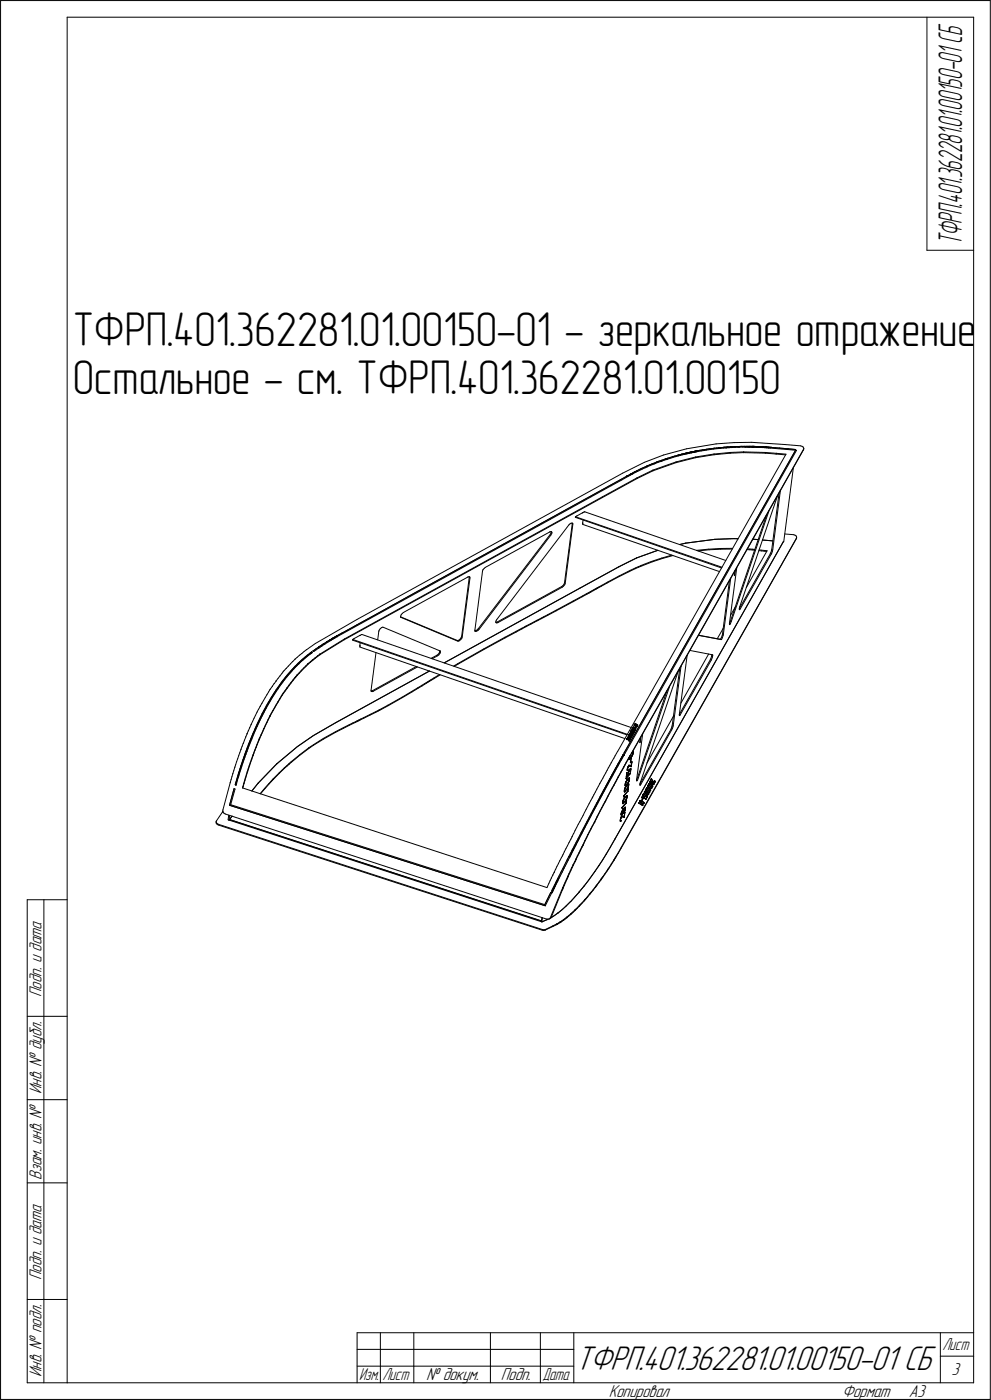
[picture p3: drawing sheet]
<svg xmlns="http://www.w3.org/2000/svg" width="297mm" height="420mm" viewBox="0 0 297 420" stroke-linecap="round" stroke-linejoin="round" font-family="sans-serif">
<defs><g id="words">
<g font-size="14.6">
<text x="21.8" y="103.9">ТФРП.401.362281.01.00150-01 - зеркальное отражение</text>
<text x="21.8" y="118.2">Остальное - см. ТФРП.401.362281.01.00150</text>
</g>
<text font-size="10.8" x="172.7" y="411.2">ТФРП.401.362281.01.00150-01 СБ</text>
<text font-size="10.5" x="288.7" y="73.6" transform="rotate(-90 288.7 73.6)">ТФРП.401.362281.01.00150-01СБ</text>
<g font-size="5.5">
<text x="12.4" y="299.4" transform="rotate(-90 12.4 299.4)">Подп. и дата</text>
<text x="12.4" y="328.5" transform="rotate(-90 12.4 328.5)">Инв. № дубл.</text>
<text x="12.4" y="354.2" transform="rotate(-90 12.4 354.2)">Взам. инв. №</text>
<text x="12.4" y="384.4" transform="rotate(-90 12.4 384.4)">Подп. и дата</text>
<text x="12.4" y="413.5" transform="rotate(-90 12.4 413.5)">Инв. № подл.</text>
<text x="285.5" y="412.9">3</text>
<text x="127.8" y="414.4">№ докум.</text>
<text x="150.3" y="414.4">Подп.</text>
<text x="182.6" y="419.4">Копировал</text>
<text x="252.6" y="419.4">Формат</text>
<text x="272.7" y="419.4">A3</text>
</g>
<g font-size="5.4">
<text x="282.8" y="405.4">Лист</text>
<text x="107.8" y="414.4">Изм.</text>
<text x="114.8" y="414.4">Лист</text>
<text x="162.8" y="414.4">Дата</text>
</g>
</g></defs>
<g fill="none" stroke="#000" stroke-width=".3">
<path d="M.2 .2v420zM.2 .2h296.9zM20.2 5.2v410zM20.2 5.2h271.9zM278.1 5.2v69.9zM292.1 5.2v410zM297.1 .2v420zM278.1 75.1h14zM193.3 138.8l5.8-2.2zM194.1 140h.1M194.1 139.9h.1M194.3 139.9l.1-.1z"/>
<path d="M194.4 139.8l.5-.2zM194.9 139.6l.8-.3zM195.2 139.7l.7-.3zM195.7 139.3l1.2-.5zM195.9 139.4l.4-.1zM196.3 139.3l.1-.1zM196.5 139.2h.1M196.6 139.2h.1M196.6 139.2l.9-.4zM196.9 138.8h.1M197.1 138.7l.2-.1zM197.3 138.6l.4-.1z"/>
<path d="M197.5 138.8l.6-.2zM197.7 138.5l.9-.3zM198.1 138.6l.3-.1zM198.5 138.5h.1M198.6 138.4h.1M198.6 138.2l1-.4zM198.6 138.4l.8-.3zM199.1 136.6l6.9-1.9zM199.4 138.1l.5-.1zM199.6 137.8h.1M199.7 137.8h.1M199.8 137.8l.2-.1z"/>
<path d="M199.9 138l.2-.1zM200 137.7l.4-.1zM200.2 137.9h.1M200.2 137.9l.8-.3zM200.4 137.6l.8-.3zM201 137.6l1.6-.5zM201.2 137.3l.7-.2zM201.9 137.1h.1M202 137.1h.1M202.1 137l.4-.1zM202.5 136.9l.6-.1zM202.6 137.1l.9-.2z"/>
<path d="M202.9 138.9l5.8-1.5zM202.9 138.7v.2zM202.9 138.7l5.8-1.5zM203.1 136.8l.4-.1zM203.5 136.7h.1M203.5 136.9l.4-.1zM203.7 136.6h.2zM203.9 136.6l.4-.2zM203.9 136.8l.2-.1zM204.2 136.7h.1M204.3 136.7h.1M204.3 136.7l.4-.1z"/>
<path d="M204.3 136.4h.2zM204.5 136.4h.1M204.6 136.4h.1M204.6 136.4l.2-.1zM204.7 136.6l.4-.1zM204.8 136.3l.3-.1zM205.1 136.5l.1-.1zM205.1 136.2h.2zM205.3 136.4h.1M205.3 136.2h.1M205.4 136.2h.1M205.4 136.4h.2z"/>
<path d="M205.4 136.4h.1M205.5 136.1h.1M205.6 136.4l.1-.1zM205.6 136.1h.1M205.7 136.1h.1M205.8 136.3h.1M205.8 136.1h.1M205.8 136.3h.2zM205.9 136.1l.1-.1zM206 134.7l8.9-1.4zM206.1 136.2h.1M206 136h.1"/>
<path d="M206.1 136h.1M206.2 136.2h.1M206.2 136.2h.1zM206.2 136h.1M206.3 136h.1M206.4 136.2h.1M206.4 136h.1M206.4 135.9h.1M206.5 136.1h.1M206.5 135.9h.1M206.6 136.1h.1M206.6 135.9h.1"/>
<path d="M206.7 136.1h.1M206.7 135.9h.1M206.8 136.1h.1M206.7 135.8h.1M206.8 135.8h.1M206.9 136.1h.1M206.9 135.8h.1M207 136.1h.1M207 135.8h.1M207 136h.2zM207 136h.1M207.1 135.8h.1"/>
<path d="M207.2 135.8h.1M207.3 136h.1M207.3 135.8h.1M207.3 135.7h.1M207.4 135.9h.1M207.4 135.7h.1M207.5 135.9h.1M207.5 135.7h.1M207.6 135.9h.1M207.6 135.7h.1M207.7 135.9h.1M207.7 135.7h.1"/>
<path d="M207.7 135.9l.2-.1zM207.8 135.6h.1M207.9 135.6h.1M208 135.8h.1M208 135.6h.1M208.1 135.8h.1M208.1 135.6h.1M208.2 135.8h.1M208.2 135.6h.1M208.3 135.8h.1M208.3 135.6h.1M208.4 135.8h.1"/>
<path d="M208.4 135.5h.1M208.4 135.6h.1M208.5 135.7h.1M208.4 135.7h.1M208.5 135.5h.1M208.6 135.7h.1M208.6 135.5h.1M208.7 135.7h.1M208.7 135.5h.1M208.7 137.4l5.5-.9zM208.8 135.7h.1M208.7 137.2v.2z"/>
<path d="M208.7 137.2l5.5-.9zM208.8 135.4h.2zM208.9 135.7h.1M208.9 135.6h.1M208.9 135.6h.4zM209 135.4h.1M209.1 135.4h.1M209.3 135.4l.2-.1zM209.3 135.6l1.1-.2zM209.3 135.3h.2zM209.5 135.3h.5zM209.5 135.3l.5-.1z"/>
<path d="M210 135.3h.1M210 135.2h.1M210.1 135.2h.1M210.1 135.2h.3zM210.4 135.2l.4-.1zM210.4 135.4l.6-.1zM210.8 135.1l.8-.1zM211 135.3l.3-.1zM211.3 135.2h.2zM211.5 135.2h.1M211.5 135.2l.5-.1zM211.6 135h.1"/>
<path d="M211.7 135h.1M211.8 134.9h.3zM212 135.1l2.1-.3zM212.1 134.9l.7-.1zM212.8 134.8l.9-.1zM213.7 134.7h.1M213.8 134.7l.2-.1zM214 134.6h.3zM214.1 134.8l1-.1zM214.2 136.5l4.9-.4zM214.2 136.3v.2zM214.2 136.3l4.9-.5z"/>
<path d="M214.3 134.6l.7-.1zM214.9 133.3l5.4-.4zM215 134.5h.6zM215.1 134.7h.5zM215.6 134.5h.1M215.6 134.7l.3-.1zM215.7 134.5h.1M215.8 134.5l.3-.1zM215.8 134.4h.3zM216 134.6h.1M216.1 134.6h.1M216.1 134.4h.5z"/>
<path d="M216.2 134.6h.1M216.2 134.6l.9-.1zM216.6 134.4l.4-.1zM217 134.3h.1M217.1 134.3h.1M217.1 134.5h.5zM217.2 134.3h.2zM217.4 134.3l.4-.1zM217.6 134.5h.2zM217.9 134.5h.1M217.8 134.2h.3zM218 134.5h.1"/>
<path d="M218.1 134.5h.1M218.1 134.5l.4-.1zM218.1 134.2h.1M218.2 134.2h.1M218.3 134.2h.2zM218.5 134.2h.3zM218.5 134.4h.2zM218.7 134.4h.2zM218.8 134.2h.4zM218.9 134.4h.2zM219.1 136.1l4-.2zM219.1 134.4h.4z"/>
<path d="M219.1 135.8v.3zM219.1 135.8l4-.1zM219.2 134.2h.1M219.3 134.2h.1M219.4 134.2h.2zM219.5 134.4h.2zM219.6 134.2l.3-.1zM219.8 134.3h.1M219.9 134.3h.1M219.9 134.1h.4zM219.9 134.3h.7zM220.3 132.9l5.2-.1z"/>
<path d="M220.3 134.1h.1M220.4 134.1h.1M220.5 134.1h.2zM220.6 134.3h.6zM220.7 134.1h.3zM221 134.1h.4zM221.2 134.3h.3zM221.4 134.1h.1M221.5 134.1h.2zM221.5 134.3h.2zM221.8 134.3h.1M221.7 134.1l.4-.1z"/>
<path d="M221.8 134.3l.2-.1zM222 134.2h.8zM222.1 134h.4zM222.5 134h.1M222.6 134h.2zM222.8 134h.3zM222.8 134.2h.5zM223.1 135.7v.2zM223.1 135.9l6.6 .2zM223.1 135.7l6.6 .1zM223.1 134h.3zM223.3 134.2h.2z"/>
<path d="M223.4 134h.1M223.5 134h.1M223.6 134.2h.1M223.6 134h.3zM223.7 134.2h.1M223.7 134.2h.3zM223.9 134h.2zM224.1 134.2h.1M224.1 134h.1M224.2 134.2h.1M224.2 134h.1M224.2 134.2h.2z"/>
<path d="M224.3 134h.1M224.5 134.2h.1M224.5 134h.1zM224.6 134.2h.1M224.6 134h.1M224.7 134.2h.1M224.7 134h.1M224.8 134.2h.1M224.8 134h.1M224.9 134.2h.1M224.9 134h.1M225 134.2h.1"/>
<path d="M225.1 134.2h.1M225 134h.1M225.2 134.2h.1M225.1 134h.1M225.2 134h.1M225.2 134.2h.2zM225.3 134h.1M225.5 134.2h.1M225.5 134h.1M225.5 132.8l10.2 .7zM225.6 134.2h.1M225.6 134h.1"/>
<path d="M225.7 134.2h.1M225.7 134h.1M225.8 134.2h.1M225.8 134h.1M225.9 134.2h.1M225.9 134h.1M226 134.2h.1M226 134h.1M226.1 134.2h.1M226.1 134h.1M226.2 134.2h.1M226.2 134h.1"/>
<path d="M226.3 134.2h.1M226.3 134h.1M226.4 134.2h.1M226.4 134.1h.1M226.4 134h.1M226.5 134.3h.1M226.5 134.1h.1M226.5 134h.1M226.5 134.3h.2zM226.6 134.1h.1M226.6 134h.1M226.7 134.1h.1"/>
<path d="M226.8 134.3h.1M226.8 134.1h.1M226.9 134.3h.1M226.9 134.1h.1M227 134.3h.1M227 134.1h.1M227.1 134.3h.1M227.1 134.1h.1M227.2 134.3h.1M227.2 134.1h.1M227.3 134.3h.1M227.3 134.1h.1"/>
<path d="M227.4 134.3h.1M227.4 134.1h.1M227.5 134.3h.1M227.5 134.1h.1M227.6 134.3h.1M227.6 134.1h.2zM227.7 134.3h.1M227.8 134.3h.1M227.8 134.1h.1M228 134.3h.1M227.9 134.1h.1M228 134.1h.3z"/>
<path d="M228.1 134.3h.1M228.1 134.3h.3zM228.3 134.1h.1M228.4 134.1h.1M228.4 134.3l.3 .1zM228.5 134.2h.1M228.5 134.1h.1M228.6 134.2h.3zM228.6 134.1l.3 .1zM228.8 134.4h.1M228.9 134.4h.1M228.9 134.2h.1"/>
<path d="M228.9 134.4h.3zM229 134.2h.1M229.1 134.2h.1M229.2 134.4h.2zM229.2 134.2h.2zM229.5 134.4h.1M229.4 134.2h.1M229.5 134.4h.2zM229.6 134.2h.1M229.7 136.1l3.2 .2zM229.7 135.8v.3zM229.7 135.8l3.2 .3z"/>
<path d="M229.7 134.2h.1M229.9 134.4h.1M229.8 134.2h.1M229.9 134.2h.1M230 134.5h.1M230 134.2h.1M230.1 134.5h.1M230.1 134.2h.1M230.1 134.5h.2zM230.2 134.2h.1M230.3 134.2l.2 .1zM230.3 134.2h.2z"/>
<path d="M230.5 134.5h.1M230.5 134.3h.1M230.5 134.2h.1M230.6 134.5h.1M230.6 134.5h.2zM230.6 134.3h.1M230.7 134.3h.1M230.8 134.3h.3zM230.8 134.5h.3zM231.1 134.3h.1M231.1 134.5h.1zM231.2 134.3h.1"/>
<path d="M231.2 134.5l7.5 .7zM231.3 134.3h.1M231.4 134.3h.1M231.5 134.3h.1M231.6 134.4h.1zM231.6 134.3l.1 .1zM231.7 134.4h.4zM232.1 134.4l.6 .1zM232.7 134.5h1.2zM232.9 136.3l2.8 .3zM232.9 136.1l2.9 .3zM232.9 136.1v.2z"/>
<path d="M233.9 134.5l2.6 .2zM235.7 133.5l4.5 .4zM235.8 136.4l-50.5 89.2zM236.5 134.7l2.2 .3zM238.7 135.2l.3 .1zM238.7 135.2l-51.5 90.9zM238.7 135v.2zM239 135.3l-51.5 90.9zM240.2 133.9l.4 .1zM240.6 134l.4 .2zM241 134.2l.1 .3zM241 135.1l-52 92z"/>
<path d="M241.1 134.9l-52 92zM241.1 134.5l.1 .2zM241.1 134.9l-.1 .2zM241.2 134.7l-.1 .2zM165 159.7h.1M165 159.7l.3-.1zM165.1 155.9l12.1-6.7zM165.3 159.6l.2 .1zM165.4 160l-.3 .4zM165.4 159.6v.4zM165.4 159.6h.1M165.5 159.7l.1 .2z"/>
<path d="M165.6 159.9v.2zM170.6 157.6l-21.5 28.4zM170.9 157.4l.4-.3zM170.9 157.4l-.3 .2zM171.3 157.1h.3zM171.6 157.1h.2zM171.7 157.1v.2zM171.7 157.3l-2.3 17.7zM171.9 157.2h.1M171.9 157.2v.2zM171.9 157.4l-2.3 17.8zM172.6 155.3l43.9 15.2z"/>
<path d="M172.7 155.2l43.9 15.1zM172.7 155.2l-.1 .1zM172.7 155.2l.4-.3zM173 154.9l1.8-1zM174.8 154h.1M174.9 157.1h.1M174.8 157.4l41.1 14.2zM174.8 154l.5-.3zM174.8 157.1h.1M174.8 153.9h.1M174.9 157.1l-.1 .3zM175 156.1l-.2 1z"/>
<path d="M175.3 153.7h.2zM175.3 153.7h.1M175.5 153.7l42.3 14.6zM177.2 149.2l6.1-3.3zM180.7 149.2l10.4-5.7zM180.7 149.4l10.4-5.7zM183.3 145.9l3.1-1.7zM186.4 144.2l1.4-.8zM186.8 142.1l6.5-3.3zM187.8 143.4l.7-.4zM188 143h.1M188.1 143h.1"/>
<path d="M188.2 142.9h.1M188.2 142.9l.1-.1zM188.3 142.9l.2-.2zM188.3 142.8l.2-.1zM188.5 142.7l.4-.2zM188.5 143l.4-.2zM188.9 142.5l.2-.1zM188.9 142.8l.2-.1zM189.1 142.7l.3-.2zM189.1 142.4l.2-.1zM189.3 142.3h.1M189.4 142.3h.1"/>
<path d="M189.4 142.2h.2zM189.4 142.5l.3-.1zM189.6 142.2l.2-.2zM189.8 142.3h.1M189.8 142l.5-.2zM189.9 142.3h.1M189.9 142.2l.8-.3zM189.9 142.2h.1M190.3 141.8h.1M190.3 141.7h.1M190.4 141.7h.1M190.5 141.7l.2-.1z"/>
<path d="M190.7 141.6l.4-.2zM190.7 141.9l.3-.3zM191 141.6h.2zM191.1 141.4l.8-.4zM191.1 143.5v.2zM191.1 143.7l4.8-2.3zM191.1 143.5l4.8-2.4zM191.3 141.5h.1M191.3 141.5l1.4-.7zM191.9 141h.1M191.9 140.9h.1M192 140.9l.2-.1z"/>
<path d="M192.2 140.8l.2-.1zM192.4 140.7l.7-.3zM192.7 140.8l.8-.3zM193.1 140.4l1-.4zM193.5 140.5l.5-.2zM194 140.3l.2-.1zM194.3 140.1h.1M194.3 140.1l.9-.4zM195.9 141.4l7-2.5zM195.9 141.1v.3zM195.9 141.1l7-2.4zM230 154.8l-10.8 31.7z"/>
<path d="M230.7 153.4l-11.3 33.2zM233.3 148.8l-11.3 33.3zM233.8 148l-2.2 17zM234.1 147.4l-2.2 17.7zM234.1 147.3h.1M238 140.5l-2.8 22.1zM125.3 177.5l24.2-13.2zM125.3 177.5l24.2-13.3zM140.4 173.2h.1M140.4 173.2l.3-.1zM140.7 173.1l.2 .1zM140.8 173.4l-2.3 17.7z"/>
<path d="M140.8 173.1v.3zM140.9 169.2l24.2-13.3zM141 173.3h.1M141 173.3v.2zM141 173.5l-2.3 17.8zM144.8 171.4l-2.3 17.8zM144.9 171.1l-.1 .3zM145.3 170.6l.3-.3zM145.3 170.6l-.4 .5zM145.6 170.3l19.3-10.6zM149.5 164.3l38.5-21.3zM149.5 164.2l38.5-21.2z"/>
<path d="M165.1 160.4l-21.6 28.4zM165.3 160.6l-21.6 28.4zM165.6 160.1l-.3 .5zM168.5 176.1l.4-.3zM168.7 176.3l.4-.3zM169.2 175.4l-.3 .4zM169.4 175l-.2 .4zM169.5 175.6l-.4 .4zM169.6 175.2l-.1 .4zM173.9 176.6l11.8-6.4zM174.7 179.2l1.4-.8zM174.8 178.9l1.3-.7z"/>
<path d="M176.1 178.4l.7-.3zM176.1 178.2l.7-.4zM176.8 178.1l.3-.3zM176.8 177.8l.3-.2zM177.1 177.8l.2-.1zM177.1 177.6l.4-.1zM177.3 177.7l.8-.4zM177.5 177.5l.6-.4zM178.1 177.3l.4-.3zM178.1 177.1l.5-.3zM178.5 177l.4-.1zM178.6 176.8l.3-.1z"/>
<path d="M178.9 176.9l.2-.2zM178.9 176.7l.2-.2zM179.1 176.7h.2zM179.1 176.5l.2-.1zM179.3 176.7l.4-.3zM179.3 176.4l.4-.2zM179.7 176.4l.8-.4zM179.7 176.2l.9-.5zM180.5 176l1.6-.9zM180.6 175.7l1.7-.9zM182.1 175.1l3.2-1.7zM182.3 174.8l3.5-1.9z"/>
<path d="M185.3 173.4l3.4-1.7zM185.7 170.2l5.3-2.7zM185.8 172.9l3.3-1.7zM188.7 171.7l1.9-1zM189.1 171.2l1.7-.8zM190.6 170.7l1-.4zM190.8 170.4l.9-.3zM191 167.5l6.4-2.3zM191.6 170.3l.5-.2zM191.7 170.1l.5-.2zM192.1 170.1l.3-.1zM192.2 169.9l.2-.1z"/>
<path d="M192.4 170l.3-.2zM192.4 169.8l3.1-1.2zM192.7 169.8l3.1-1.1zM195.5 168.6l3-1zM195.8 168.7l3.1-1.1zM198.5 167.6l3.1-.9zM198.9 167.6l3-.8zM203.9 163.5l1.8-.4zM205.7 163.1l8.8-1.2zM209.1 165.2h.1M209.1 165.2l3.5-.3zM209.4 165.4l3.4-.3z"/>
<path d="M212.6 164.9l3.6-.2zM212.8 165.1l3.4-.2zM214.5 161.9l5.8-.2zM216.2 164.7l3.6-.1zM216.2 164.9l3.5-.1zM218.9 174.3l-2.1 16zM219.2 173.7l-2.2 16.8zM220.3 161.7l1.1 .1zM220.4 172.6h.1M220.5 172.6l-.2 .2zM220.5 171.4l-.2 1.4zM220.6 171.2l-.1 1.4z"/>
<path d="M221.1 170.4l-2.2 16.8zM224.2 165l.7 .1zM224.2 164.8h.8zM224.9 165.1h.7zM225 164.8l.7 .1zM225.6 165.1l.8 .1zM225.7 164.9l.8 .1zM225.9 161.9l1.6 .1zM227.7 165.3l.8 .1zM227.8 165.1l.8 .1zM228.5 165.4l.8 .1zM228.6 165.2l.8 .1z"/>
<path d="M228.8 162.1l3.1 .3zM229.3 165.5l.7 .1zM229.4 165.3l.8 .1zM230.2 165.4l-6.3 11zM231.1 166.3l-9.2 16.4zM231.3 166l-.2 .3zM231.4 166.4l-9.3 16.4zM231.5 165.4l-.2 .6zM231.6 166.1l-.2 .3zM231.6 165l-.1 .4zM231.8 165.5l-.2 .6zM231.9 165.1l-.1 .4z"/>
<path d="M235 162.6l-50.5 89.3zM235.2 162.6h.1M235.5 160.3l2.6 .2zM238.1 160.5l.4 .2zM238.5 160.7l.3 .2zM238.8 160.9l.2 .3zM238.9 161.8l-52.5 92.8zM239 161.6l-52.6 92.8zM239 161.4v.2zM239 161.2v.2zM239 161.6l-.1 .2zM86.5 200l-.6 .7z"/>
<path d="M87.2 199.3l-.7 .7zM87.8 198.6h.1M87.8 198.6l-.6 .7zM88.5 198l-.7 .6zM88.6 197.9h.1M88.6 197.9l.6-.5zM88.8 199.8l.2-.2zM88.8 200l.2-.2zM89 199.6l.2-.2zM89 199.8l.2-.2zM89.1 199.9l-.3 .3zM89.2 197.4l.7-.7z"/>
<path d="M89.2 199.6l.3-.3zM89.3 199.7l-.2 .2zM89.4 199.1l-.2 .3zM89.4 199.1h.1M89.5 199.3l.2-.2zM89.5 199.1l.2-.2zM89.5 199.5l-.2 .2zM89.7 199.3l-.2 .2zM89.7 199.3h.1M89.9 196.7l.7-.5zM89.9 198.9l-.2 .2zM89.9 198.9l.2-.2z"/>
<path d="M89.9 198.7l-.2 .2zM89.9 198.7l.2-.2zM90 199l-.3 .3zM90.1 198.7l.2-.2zM90.1 198.5l.2-.2zM90.2 198.8l.2-.2zM90.2 198.8l-.2 .2zM90.3 198.5l.3-.2zM90.3 198.3l.3-.2zM90.6 198.3l.2-.2zM90.6 198.1l.2-.2zM90.6 196.2l.7-.6z"/>
<path d="M90.6 198.4l.3-.2zM90.6 198.4l-.2 .2zM90.8 198.1l.2-.2zM90.8 197.9l.3-.2zM91 197.9l.3-.2zM91.1 197.7l.2-.2zM91.1 198l-.2 .2zM91.1 198l.3-.2zM91.3 195.6l.6-.5zM91.3 197.7l.2-.2zM91.3 197.5l.2-.2zM91.5 197.5l.2-.2z"/>
<path d="M91.5 197.3l.2-.2zM91.6 197.6l.2-.2zM91.6 197.6l-.2 .2zM91.7 197.1l.3-.2zM91.7 197.3l.3-.2zM91.8 199.9l.5-.6zM91.8 197.4l.2-.2zM92 195h.1M92 196.9l.2-.2zM92 197.1l.2-.2zM92 195l2.6-1.8zM92 197.2l.3-.2z"/>
<path d="M92.2 196.7h.1M92.2 196.9l.3-.2zM92.2 196.7l.3-.2zM92.3 199.6l.1-.2zM92.3 199.6l-.5 .5zM92.3 197l.2-.2zM92.3 199.3v.3zM92.3 199.3h.1M92.4 199.4l.7-.6zM92.4 199.3l.7-.6zM92.5 196.5l.2-.2zM92.5 196.7l.2-.2z"/>
<path d="M92.7 196.3l.3-.2zM92.7 196.5l.2-.2zM92.8 196.6l.2-.2zM92.8 196.6l-.3 .2zM92.9 196.3h.1zM93 196.1l.1-.1zM93 196.4l.3-.1zM93 196.3h.1M93.1 196.3h.1M93.1 196.2h.1M93.1 198.8l.8-.6zM93.1 198.7h.1"/>
<path d="M93.1 196h.1M93.2 198.6l.7-.6zM93.2 196.2h.1M93.2 196h.1M93.2 196.1h.1M93.3 196.1h.1M93.3 195.9h.1M93.3 196.2l.2-.1zM93.3 196.3h.1M93.3 196h.1M93.3 195.8h.1M93.4 196h.1"/>
<path d="M93.4 195.8h.1M93.5 196h.1M93.5 195.8h.1M93.5 195.7h.1M93.5 196.1l.1-.1zM93.5 195.7l.2 .2zM93.5 195.7v.3zM93.7 195.9h.1M93.9 198.2l.7-.5zM93.9 198h.1M93.9 195.5l.5-.3zM93.9 195.5l.2 .1z"/>
<path d="M93.9 198l.7-.5zM94.2 195.6h.1M94.2 195.6l.7-.5zM94.4 195.2l.5-.4zM94.6 197.7l.7-.6zM94.6 197.5h.1M94.6 193.2l12.5-7.2zM94.6 197.5l.7-.6zM94.9 194.8l.6-.4zM94.9 194.8l.6-.5zM94.9 195.1l.4-.3zM95.3 197.1l.7-.5z"/>
<path d="M95.3 196.9h.1M95.3 196.9l.7-.5zM95.3 194.8l.2-.2zM95.5 194.4h.1M95.5 194.3h.1M95.6 194.3h.1M95.6 194.3l.2-.1zM95.6 194.6h.1M95.7 194.5h.1M95.7 194.5l.4-.2zM95.8 194.2l.2-.2zM96 196.4h.1"/>
<path d="M96 196.6l7.3-4.5zM96 196.4v.2zM96 196.4l7.3-4.5zM96 194l.5-.3zM96.1 194.3l.3-.2zM96.4 194.1l.1-.1zM96.6 194h.1M96.5 193.7l.4-.3zM96.6 193.9l.2-.1zM96.6 193.9h.1M96.8 193.8l.3-.2zM96.9 193.4h.1"/>
<path d="M97 193.4h.1M97 193.3h.1M97.1 193.3l.2-.1zM97.1 193.6l.3-.1zM97.3 193.2l.4-.3zM97.4 193.5l.2-.2zM97.6 193.3l.9-.6zM97.7 192.9l.3-.2zM98 192.7h.1M98.1 192.7h.1M98.2 192.6l.1-.1zM98.3 192.5l.4-.2z"/>
<path d="M98.5 192.7l.4-.2zM98.7 192.3l.2-.1zM98.9 192.2h.1M98.9 192.5l.2-.1zM99 192.2l.1-.1zM99.1 192.1l.3-.2zM99.3 192.2h.1M99.2 192.3h.1M99.4 192.2h.1M99.4 191.9h.1zM99.4 192.2l.3-.2zM99.5 191.9h.1"/>
<path d="M99.5 191.8h.1M99.6 191.8h.1M99.7 191.7h.1M99.7 192l.1-.1zM99.7 191.7l.2-.1zM99.8 191.9l.2-.1zM99.9 191.6h.1M100 191.5h.1M100 191.8l.2-.1zM100.1 191.5h.1M100.2 191.4h.1M100.2 191.7l.2-.1z"/>
<path d="M100.3 191.4h.1M100.3 191.3h.1M100.4 191.6h.1M100.4 191.3h.1M100.5 191.6h.1M100.5 191.3l.2-.1zM100.5 191.6l.2-.2zM100.7 191.2h.1M100.7 191.4l.2-.1zM100.7 191.1h.1M100.8 191.1h.1M100.8 191.1l.2-.1z"/>
<path d="M100.9 191.3l.2-.1zM101 191h.1M101 190.9h.1M101.1 190.9h.1M101.1 191.2h.1M101.2 190.9h.1M101.2 191.1h.1M101.2 190.8h.1M101.3 191.1l39.6-21.9zM101.3 191.1h.1M101.3 190.8l.2-.1zM101.5 190.7l.4-.2z"/>
<path d="M101.9 190.5l.8-.4zM101.9 190.5l.8-.5zM102.7 190.1l1.5-.9zM102.7 190l1.5-.8zM103.3 192.1l77.4-42.7zM103.3 191.9v.2zM103.3 191.9l77.4-42.7zM104.2 189.2l3-1.6zM104.2 189.2l3-1.7zM105.8 192.2l82.3 28.4zM105.8 192l82.4 28.5zM105.8 192l.5-.3z"/>
<path d="M105.8 192v.2zM106.2 191.8l1.8-1zM107.1 186l79.7-43.9zM107.2 187.6l6-3.4zM107.2 187.5l6-3.3zM108 193.9h.1M107.9 190.8h.1M108 190.8h.1M108 194.3l79.5 27.4zM108 190.8l.4-.3zM108 193.9v.4zM108.1 193l-.2 1z"/>
<path d="M108.5 190.5h.1zM108.5 190.5h.1M108.6 190.5l80.8 27.9zM112.8 195.9l-1.5 11.4zM113.2 184.2l12.1-6.7zM113.7 189.5l-.4 2.6zM113.7 189.2v.3zM114.1 188.8l.3-.3zM114.1 188.8l-.4 .4zM114.4 188.5l.4-.2zM114.8 188.3h.2zM115 188.3l17 7.1z"/>
<path d="M120.2 185v.3zM120.2 185.2l17 7.1zM120.2 185.3h.1M120.3 185.3h.1M120.4 185.4l16.9 7.1zM120.4 184.6l-.2 .4zM120.7 184.2l.3-.3zM120.7 184.2l-.3 .4zM121 183.9l19.3-10.6zM129.4 197.7l1.7-1zM129.7 197.8l1.6-.9zM131.1 196.7l.4-.3z"/>
<path d="M131.3 196.9l.4-.3zM131.8 196l-.3 .4zM132 195.6l-.2 .4zM132 195.4v.2zM132 196.2l-.3 .4zM132 195.5h.1M132.1 195.5h.1M132.1 195.5l.1 .3zM132.2 195.8l-.2 .4zM133.3 199l40.6-22.4zM136.1 200l1.2-.7zM137.2 192.3h.2z"/>
<path d="M137.3 199.3l7.9-4.5zM137.3 192.5h.3zM137.4 199.4l7.8-4.4zM137.4 192.3l.3-.1zM137.6 192.5l.3-.1zM137.7 192.2l.4-.3zM137.9 192.4l.4-.4zM138.4 191.4l-.3 .5zM138.5 191.1l-.1 .3zM138.6 191.6l-.3 .4zM138.7 191.3l-.1 .3zM142.5 189.4h.2z"/>
<path d="M142.5 189.2v.2zM142.5 189.4h.1M142.6 189.5l.1 .1zM142.7 189.4l.4-.2zM142.7 189.6l.3-.1zM143 189.5l.4-.2zM143.1 189.2l.4-.4zM143.4 189.3l.3-.3zM143.5 188.8h.1M145.2 194.8l6.4-3.5zM145.2 195l6.4-3.5zM148.8 186.8v.1z"/>
<path d="M148.8 186.8h.3zM148.8 186.5v.3zM148.8 186.9l.3 .1zM149.1 186.8l.1-.1zM149.1 186l-.3 .5zM149.1 187l.3-.1zM149.2 186.7l19.3-10.6zM149.4 186.9h.1M149.4 186.9l19.3-10.6zM151.6 191.5l3.3-1.8zM151.6 191.3l3.3-1.8zM154.9 189.7l1.6-.9z"/>
<path d="M154.9 189.5l1.6-.9zM156.5 188.8l.9-.4zM156.5 188.6l.9-.4zM157.4 188.4l.4-.2zM157.4 188.2l.4-.2zM157.8 188.2l1.5-.8zM157.8 188l1.5-.8zM159.3 187.4l1.1-.6zM159.3 187.2l1.1-.6zM160.4 186.8l.7-.4zM160.4 186.6l.7-.4zM161.1 186.4l.5-.2z"/>
<path d="M161.1 186.2l.5-.2zM161.6 186.2l.8-.4zM161.6 186l.8-.5zM162.4 185.8l.7-.4zM162.4 185.5l.7-.3zM163.1 185.4l1.2-.7zM163.1 185.2l1.3-.7zM164.3 184.7l2.6-1.3zM164.4 184.5l2.5-1.3zM166.9 183.4l5.1-2.8zM166.9 183.2l5.1-2.8zM172 180.6l2.7-1.4z"/>
<path d="M172 180.4l2.8-1.5zM206.2 196.8h.1M206.2 196.8l-2.4 17.7zM207 195.3l6.8 1.3zM209.6 190.8l6.8 1.2zM209.6 190.7l6.5 1.2zM212.6 196.3l-8.3 14.8zM213.1 198.1l-9.3 16.4zM213.3 197.7l-.2 .4zM213.4 198.2l-9.3 16.4zM213.5 198l-.1 .2zM213.5 197.1l-.2 .6z"/>
<path d="M213.6 196.5v.2zM213.6 196.7l-.1 .4zM213.7 197.4l-.2 .6zM213.8 196.6h.1M213.8 196.9l-.1 .5zM213.9 196.7l-.1 .2zM216.2 191.8l-.1 .1zM216.4 192h.1M216.5 191.3l-.3 .5zM216.5 191.9l-.1 .1zM216.7 190.8l-.2 .5zM216.7 191.5l-.2 .4z"/>
<path d="M216.8 190.3l-.1 .5zM217 190.8l-.3 .7zM217 188.6l-1.8 3.2zM217 190.5v.3zM218.9 187.5h.1M218.9 187.2v.2zM219 187.5h.1M219.2 187.3l-.2 .2zM219.2 186.5l-.3 .7zM219.4 186.6l-.2 .7zM220.6 182.3l-1.4 2.4zM221.9 183h.1"/>
<path d="M221.8 182.7v.3zM222 183h.1M222 182.2l-.2 .5zM222 182.1v.1zM222.1 182.8l-.1 .2zM74.5 219.4h.1M74.5 219.4l-.3 .8zM74.9 218.5l-.4 .9zM74.9 218.5h.1M75.4 217.6l-.5 .8zM75.4 217.6h.1M75.8 216.6l-.4 .9z"/>
<path d="M76 219.9l-.1 .3zM76.1 219.9l-.1 .3zM76.1 219.9h.1M76.2 215.7l-.4 .9zM76.2 219.6l-.2 .3zM76.3 219.6l-.2 .3zM76.3 220l-.1 .3zM76.3 219.3l-.1 .3zM76.4 219.3l-.1 .3zM76.5 219.7l-.2 .3zM76.5 218.9l-.2 .4zM76.5 219l-.1 .3z"/>
<path d="M76.6 219.4l-.1 .3zM76.6 218.7l-.1 .2zM76.7 214.8l-.5 .9zM76.7 218.7l-.2 .3zM76.7 218.4l-.1 .3zM76.8 219l-.2 .4zM76.8 218.4l-.1 .3zM76.9 218.7l-.1 .3zM76.9 218l-.2 .4zM77 218.1l-.2 .3zM77 218.4l-.1 .3zM77 217.7l-.1 .3z"/>
<path d="M77.1 213.9l-.4 .9zM77.1 217.8l-.1 .3zM77.1 218.1l-.1 .3zM77.1 217.4l-.1 .3zM77.1 218.1h.1M77.2 213.6l-.1 .3zM77.2 217.4l-.1 .4zM77.3 217.1l-.2 .3zM77.3 217.1h.1M77.3 217.8l-.1 .3zM77.4 217.1l-.2 .3zM77.4 216.8l-.1 .3z"/>
<path d="M77.4 217.5l-.1 .3zM77.5 216.8l-.1 .3zM77.6 213h.1M77.6 213l-.4 .6zM77.6 217.2h.1M77.6 217.2l-.2 .3zM77.6 216.5l-.2 .3zM77.6 216.5l-.1 .3zM77.7 216.2l-.1 .3zM77.7 216.9l-.1 .3zM77.8 216.2l-.2 .3zM77.9 216.6l-.2 .3z"/>
<path d="M77.9 215.9l-.2 .3zM77.9 215.9l-.1 .3zM78 215.6l-.1 .3zM78 216.3l-.1 .3zM78.1 212.1l-.5 .8zM78.1 212.1h.1M78.1 215.6l-.2 .3zM78.1 216l-.1 .3zM78.2 215.3l-.2 .3zM78.2 215.3l-.1 .3zM78.3 215.6l-.2 .4zM78.3 215l-.1 .3z"/>
<path d="M78.4 215l-.2 .3zM78.4 215.3l-.1 .3zM78.5 214.7l-.2 .3zM78.6 211.2l-.5 .8zM78.6 211.2h.1M78.6 214.7l-.2 .3zM78.6 215.1l-.2 .2zM78.6 214.4h.1M78.6 214.4l-.1 .3zM78.7 214.4l-.1 .3zM78.7 219.7l-.4 .9zM78.8 214.8l-.2 .3z"/>
<path d="M78.8 214l-.2 .3zM78.8 219.7l-.4 .9zM78.9 214.1l-.2 .3zM78.9 214.5l-.1 .3zM79 213.7l-.2 .3zM79 213.8l-.1 .3zM79.1 210.3l-.5 .9zM79.1 213.4l-.1 .3zM79.1 214.2l-.2 .3zM79.1 213.4h.1M79.1 218.8h.1M79.1 218.8l-.4 .9z"/>
<path d="M79.2 213.5l-.2 .3zM79.2 218.8l-.4 .9zM79.2 213.1l-.1 .3zM79.2 213.9l-.1 .3zM79.3 213.2l-.1 .3zM79.4 213.6h.1M79.4 213.6l-.2 .3zM79.4 212.9l-.2 .2zM79.5 212.9l-.2 .3zM79.5 213.2l-.1 .3zM79.6 217.8l-.4 1zM79.6 209.4l-.5 .9z"/>
<path d="M79.6 212.6l-.2 .3zM79.6 217.9l-.4 .9zM79.6 212.6l-.1 .3zM79.7 212.9l-.2 .3zM79.8 212.3l-.2 .3zM79.8 212.6h.1M79.8 212.6l-.1 .3zM79.9 212l-.1 .3zM80 212l-.2 .3zM80 216.9l-.4 .9zM80 212.3l-.1 .3zM80.1 211.7l-.2 .3z"/>
<path d="M80.1 217l-.5 .9zM80.1 208.6l-.5 .8zM80.1 211.8l-.1 .2zM80.2 212l-.2 .3zM80.2 211.4l-.1 .3zM80.3 211.5l-.2 .3zM80.3 211.8l-.1 .2zM80.4 211.1l-.2 .3zM80.4 216l-.4 .9zM80.5 211.2l-.2 .3zM80.5 216.1l-.4 .9zM80.5 211.5l-.2 .3z"/>
<path d="M80.6 210.8l-.2 .3zM80.6 207.7l-.5 .9zM80.6 210.9l-.1 .3zM80.7 211.2l-.2 .3zM80.7 210.5l-.1 .3zM80.8 210.6l-.2 .3zM80.9 210.9l-.2 .3zM80.9 215.1l-.5 .9zM80.9 210.2l-.2 .3zM81 215.1l-.5 1zM81 207.1l-.4 .6zM81 210.3l-.2 .3z"/>
<path d="M81 215.1h.1M81 210.6l-.1 .3zM81.1 214.8l-.1 .2zM81.1 214.8l-.2 .3zM81.1 209.9l-.2 .3zM81.1 206.9l-.1 .2zM81.2 210l-.2 .3zM81.2 210.3l-.2 .3zM81.2 209.6l-.1 .3zM81.3 209.7l-.1 .3zM81.4 214.2l-.3 .6zM81.4 210l-.2 .3z"/>
<path d="M81.4 209.3l-.2 .3zM81.4 214.2l-.4 .8zM81.5 209.5l-.2 .2zM81.5 209.7l-.1 .3zM81.6 209.1h.1M81.6 209.1l-.2 .2zM81.7 209.2l-.2 .3zM81.7 206.1l-.6 .8zM81.7 206.1h.1M81.7 209.5l-.2 .2zM81.8 208.8l-.2 .2zM81.8 208.9l-.1 .3z"/>
<path d="M81.9 213.3l-.5 .9zM81.9 209.2l-.2 .3zM81.9 213.4l-.5 .8zM82 208.5l-.2 .3zM82 208.6l-.2 .3zM82.1 208.9l-.2 .3zM82.1 208.2l-.1 .3zM82.1 208.2h.1M82.2 208.3l-.2 .3zM82.3 205.2l-.6 .8zM82.3 205.2h.1M82.3 208.6l-.2 .3z"/>
<path d="M82.3 207.9l-.2 .3zM82.4 212.4l-.5 .9zM82.4 208.1l-.2 .2zM82.4 212.5l-.5 .9zM82.4 208.3l-.1 .3zM82.5 207.6l-.2 .3zM82.5 207.8l-.1 .3zM82.6 208l-.2 .3zM82.7 207.4l-.2 .2zM82.7 207.5l-.2 .3zM82.7 207.5h.1M82.8 207.8l-.2 .2z"/>
<path d="M82.8 204.5l-.5 .7zM82.8 204.5h.1M82.8 207.1l-.1 .3zM82.9 211.5l-.5 .9zM82.9 207.2l-.2 .3zM82.9 211.6l-.5 .9zM83 207.5l-.2 .3zM83.1 206.8l-.3 .3zM83.1 207l-.2 .2zM83.1 207.2l-.1 .3zM83.2 206.5l-.1 .3zM83.3 206.7l-.2 .3z"/>
<path d="M83.4 206.9l-.3 .3zM83.4 210.7l-.5 .8zM83.4 203.7l-.6 .7zM83.4 210.8l-.5 .8zM83.4 206.3l-.2 .2zM83.5 206.4l-.2 .3zM83.5 206.7h.1M83.5 206.7l-.1 .2zM83.6 206l-.2 .3zM83.7 206.2l-.2 .2zM83.7 206.4l-.2 .2zM83.8 205.7l-.2 .3z"/>
<path d="M83.9 205.9l-.2 .3zM83.9 209.8l-.5 .9zM83.9 206.1l-.2 .3zM83.9 209.9l-.5 .9zM84 205.5l-.2 .2zM84 202.9l-.6 .8zM84 205.6l-.1 .3zM84.1 205.8l-.2 .3zM84.2 205.2l-.2 .3zM84.2 205.4l-.2 .2zM84.3 205.6l-.2 .2zM84.4 204.9l-.2 .3z"/>
<path d="M84.4 209l-.5 .8zM84.4 205.1l-.2 .3zM84.5 209.1l-.6 .8zM84.5 205.3l-.2 .3zM84.6 204.7l-.2 .2zM84.6 202.1l-.6 .8zM84.6 204.8l-.2 .3zM84.7 205.1l-.2 .2zM84.7 208.7l-.2 .4zM84.8 208.4l-.1 .3zM84.8 208.4l-.4 .6zM84.8 204.4l-.2 .3z"/>
<path d="M84.8 204.6l-.2 .2zM84.9 204.8l-.2 .3zM85 201.7l-.4 .4zM85 208.2l-.2 .2zM85 208.2h.1M85 204.2l-.2 .2zM85 208.2l-.3 .5zM85 204.3l-.2 .3zM85 204.5l-.1 .3zM85.2 203.9l-.2 .3zM85.2 201.4l-.2 .3zM85.2 204l-.2 .3z"/>
<path d="M85.3 204.3l-.3 .2zM85.4 203.8l-.2 .2zM85.4 203.7l-.2 .2zM85.5 204l-.2 .3zM85.6 207.3l-.6 .8zM85.6 203.4l-.2 .3zM85.6 207.4l-.6 .8zM85.6 203.5l-.2 .3zM85.6 203.8l-.1 .2zM85.8 203.2l-.2 .2zM85.8 203.3l-.2 .2zM85.9 200.7h.1"/>
<path d="M85.9 200.7l-.7 .7zM85.9 203.5l-.3 .3zM86 202.9l-.2 .3zM86 203l-.2 .3zM86 203l.2-.2zM86.1 203.2l-.2 .3zM86.1 206.5l-.5 .8zM86.1 206.5h.1M86.2 206.6l-.6 .8zM86.2 202.6l-.2 .3zM86.3 203l-.2 .2zM86.4 202.4l-.2 .2z"/>
<path d="M86.4 202.6l-.2 .2zM86.5 202.7l-.2 .3zM86.6 202.1l-.2 .3zM86.6 202.1l.2-.2zM86.6 202.3l-.2 .3zM86.7 205.7l-.6 .8zM86.7 202.5l.2-.2zM86.7 202.5l-.2 .2zM86.7 205.9l-.5 .7zM86.8 202.1l.2-.3zM86.8 202.1l-.2 .2zM87 201.7l-.2 .2z"/>
<path d="M87.1 202l-.2 .3zM87.2 201.6l-.2 .2zM87.2 201.6l.3-.2zM87.2 201.4l-.2 .3zM87.2 201.4l.3-.2zM87.3 204.9l-.6 .8zM87.3 205.1l-.6 .8zM87.3 201.8l-.2 .2zM87.5 201.5l-.2 .3zM87.7 201l-.2 .2zM87.7 201l.2-.3zM87.7 201.1l-.2 .3z"/>
<path d="M87.8 201.3l-.3 .2zM87.9 204.2l-.6 .7zM87.9 200.9l-.2 .2zM87.9 204.3l-.6 .8zM88 201l-.2 .3zM88.1 200.5l-.2 .2zM88.1 200.7l-.2 .2zM88.2 200.8l-.2 .2zM88.3 200.3l-.2 .2zM88.3 200.4l-.2 .3zM88.3 200.4l.3-.2zM88.4 200.6l-.2 .2z"/>
<path d="M88.5 203.4l-.6 .8zM88.5 203.5l-.6 .8zM88.5 203.5l.2-.1zM88.5 200l-.2 .3zM88.5 200l.3-.2zM88.6 200.2l.2-.2zM88.6 200.4l-.2 .2zM88.7 203.2v.2zM88.7 203.2l-.2 .2zM88.8 200.2l-.2 .2zM89.1 202.7l-.4 .5zM89.1 202.7h.1"/>
<path d="M89.1 202.6l.7-.6zM89.2 202.8l-.5 .6zM89.8 202.1l-.6 .7zM90.4 201.3l.7-.7zM90.4 201.3l-.6 .7zM90.5 201.4l-.7 .7zM91.1 200.7l-.6 .7zM91.1 200.7l.7-.6zM91.1 200.6l.7-.7zM100.6 219.9l2.5-1.2zM100.6 219.7l2.5-1.3zM100.8 216.9l28.1-15.4z"/>
<path d="M103.1 218.7l1.6-.9zM103.1 218.4l1.7-.8zM104.7 217.8l1.1-.5zM104.8 217.6l1.1-.6zM105.8 217.3l.8-.4zM105.9 217l.7-.3zM106.6 216.9l.5-.2zM106.6 216.7l.5-.2zM107.1 216.7l.3-.2zM107.1 216.5l.3-.2zM107.4 216.5l.3-.1zM107.4 216.3l.3-.1z"/>
<path d="M107.7 216.4l.5-.3zM107.7 216.2l.5-.3zM108.2 216.1l.9-.5zM108.2 215.9l1-.5zM109.1 215.6l2-.9zM109.2 215.4l1.9-.9zM111.1 214.7l1.6-.8zM111.1 214.5l1.7-.8zM111.3 207.3l.1 .2zM111.3 207.5l.3-.1zM111.4 207.5h.1M111.4 207.6h.2z"/>
<path d="M111.6 207.6h.3zM111.6 207.4l.2-.1zM111.8 207.3l13.1-7.2zM111.9 207.6h.1M112 207.5l13.3-7.3zM112.7 213.9l.8-.5zM112.8 213.7l.8-.5zM113.5 213.4l.5-.2zM113.6 213.2l.4-.2zM114 213.2l2.5-1.4zM114 213l2.4-1.3zM116.4 211.7l4.3-2.4z"/>
<path d="M116.5 211.8l4.3-2.4zM120.7 209.3l2.8-1.7zM120.8 209.4l2.8-1.6zM123.5 207.6l1.8-1.1zM123.6 207.8l1.8-1.1zM125.3 206.5l1.3-.8zM125.4 206.7l1.2-.7zM126.6 206l.8-.6zM126.6 205.7l.8-.5zM127.4 205.4l.6-.3zM127.4 205.2l.6-.3zM128 205.1l.3-.2z"/>
<path d="M128 204.9l.4-.2zM128.3 204.9l.3-.2zM128.4 204.7l.2-.1zM128.6 204.7l.2-.1zM128.6 204.6l.2-.2zM128.8 204.6l.5-.3zM128.8 204.4l.4-.3zM129.2 204.1l.9-.5zM129.3 204.3l.9-.5zM130.1 203.6l1.8-1.1zM130.2 203.8l1.9-1.2zM136.3 200.1l1.1-.7z"/>
<path d="M189.1 219.8h.1M189.2 220h.1M189.1 220h.1M189.1 219.9h.1M189.2 219.9h.1M189.2 219.8h.1M189.2 219.7h.1M189.3 219.7h.1M189.3 219.8h.1M189.4 219.6h.1M189.4 219.8h.1M189.4 219.5h.1"/>
<path d="M189.4 219.4h.1M189.4 219.8l.5 .3zM189.4 219.3h.1M189.4 219.8l.5 .2zM189.5 219.7h.1M189.5 219.6h.1M189.5 219.7l.4 .3zM189.5 219.3h.1M189.5 219.6l.4 .3zM189.5 219.4h.1M189.6 219.3h.1M189.6 219.4h.1"/>
<path d="M189.6 219.4l.5 .3zM189.6 219h.1M189.6 219l.1 .2zM189.7 219l.7 .5zM189.7 219.3l.4 .3zM189.7 219.4l.4 .3zM189.7 218.9h.1M189.7 219.3h.1M189.7 218.9l.3 .2zM189.7 219.1l.1 .1zM189.7 219.1l.7 .4zM189.7 218.9l.3 .1z"/>
<path d="M189.8 219.3h.1M189.8 218.6l-.1 .3zM189.8 218.6h.1M189.8 219.2h.1M189.9 218.5h.1M189.9 218.7l-.2 .2zM189.9 218.6h.1M189.9 218.4h.1M190 219.9h.1M190 220h.1M190 218.4h.1M190.1 220h.1"/>
<path d="M190.1 219.1h.1M190 218.3h.1M190.1 218.4h.1M190 219.1h.1M190.1 219.7h.1M190.1 218.9h.1M190.1 219.9h.1M190.1 218.3h.1M190 219h.1M190.1 219.6h.1M190.1 219.8h.1M190.2 219.9h.1"/>
<path d="M190.2 218.4h.1M190.2 219.7h.1M190.2 220h.1M190.2 218.9h.1M190.2 219l-.1 .1zM190.2 219.8h.1M190.2 218.5h.1M190.2 218.6h.1M190.3 218.6h.1M190.2 218.7h.1M190.3 218.7h.1M190.3 218.9h.1"/>
<path d="M190.3 217.8h.1M190.3 217.7h.1M190.3 217.6h.1M190.3 218.5h.1M190.4 219h.1M190.3 219h.1M190.4 217.8h.1M190.4 218.6h.1M190.4 219.5h.1M190.4 217.7h.1M190.4 217.6h.1M190.4 217.9h.1"/>
<path d="M190.4 218.5h.1M190.5 218.6h.1M190.4 219.3h.1M190.4 217.9l.5 .3zM190.4 217.8l.5 .3zM190.5 219.1h.1M190.5 219.4h.1M190.4 219.4h.1M190.5 219h.1M190.5 218.5h.1M190.5 217.6h.1M190.5 219.2h.1"/>
<path d="M190.5 218.6l.1 .1zM190.5 219.2l-.1 .1zM190.5 217.6l.5 .3zM190.5 217.2h.1M190.5 217.2l.1 .3zM190.6 219.2h.1M190.6 218.5h.1M190.6 217.2l.7 .5zM190.6 217.6l.5 .3zM190.6 217.3l.1 .2zM190.6 218.7h.1M190.7 218.7h.1"/>
<path d="M190.7 219h.1M190.6 219h.1M190.7 217.5h.1M190.6 217.3l.7 .4zM190.7 218.9h.1M190.7 218.8h.1M190.7 218.2h.1M190.7 218.2l-.2 .3zM190.8 218.8h.1M190.8 218.9h.1M190.8 218.2l-.2 .3zM190.8 218.2h.1"/>
<path d="M190.9 218.2h.1M191 218.2h.1M191 217.9h.1M191.1 218.2h.1M191.1 217.9h.1M191.1 218.1h.1M191.1 218h.1M191.2 218.1h.1M191.2 218h.1M191.3 217.8h.1M191.3 217.7h.1M200.1 207.4l-8.8 26z"/>
<path d="M200.9 206.1l-9.3 27.4zM201.3 219l-9.3 16.4zM201.4 218.7l-.1 .3zM201.5 219.1l-9.2 16.4zM201.6 218.1l-.2 .6zM201.7 218.8l-.2 .3zM201.7 217.7l-.1 .4zM201.9 218.2l-.2 .6zM202 217.8l-.1 .4zM202.1 215l-8 14.1zM203.5 201.5l-11.3 33.3zM203.9 214.8h.1"/>
<path d="M203.8 214.5v.3zM204 214.8h.1M204 200.7l-2.3 17zM204.1 214.6l-.1 .2zM204.3 200.1l-2.3 17.7zM204.3 200h.1M69.1 234.9l-2.2 8.3zM69.1 234.9h.1M69.3 234.1l-.2 .8zM69.6 233.2l-.3 .9zM69.8 232.3h.1M69.8 232.3l-.2 .9z"/>
<path d="M70.1 231.4l-.3 .9zM70.2 236.8l-1.3 5zM70.2 236.8l.3 .1zM70.4 230.5l-.3 .9zM70.5 230.3l-.1 .2zM70.5 236.9l-1.3 4.7zM70.6 235.6l.2 .2zM70.6 235.4v.2zM70.7 235.7h.1M70.7 229.6l-.2 .7zM70.7 235.5h.1M70.7 235.1l-.1 .3z"/>
<path d="M70.7 235.4h.1M70.8 234.9l-.1 .2zM70.8 235l-.1 .3zM70.9 234.6l-.1 .3zM70.9 235.5l-.1 .3zM70.9 234.7l-.1 .3zM70.9 235.5h.1M71 234.3l-.1 .3zM71 228.7l-.3 .9zM71 234.4l-.1 .3zM71 235.2l-.1 .3zM71 234v.3z"/>
<path d="M71 234.9v.3zM71.1 234.2l-.1 .2zM71.1 233.7l-.1 .3zM71.1 234.7l-.1 .2zM71.2 233.9l-.1 .3zM71.2 233.4l-.1 .3zM71.2 234.4l-.1 .3zM71.2 233.6v.3zM71.3 233.1l-.1 .3zM71.3 234.1l-.1 .3zM71.3 227.8l-.3 .9zM71.3 233.3l-.1 .3z"/>
<path d="M71.4 232.8l-.1 .3zM71.4 233.8l-.1 .3zM71.4 233l-.1 .3zM71.5 232.5l-.1 .3zM71.5 233.5l-.1 .3zM71.5 232.7l-.1 .3zM71.5 232.2v.3zM71.6 233.2l-.1 .3zM71.6 232.4l-.1 .3zM71.6 226.9l-.3 .9zM71.6 231.9h.1M71.6 231.9l-.1 .3z"/>
<path d="M71.7 232.9l-.1 .3zM71.7 232.1l-.1 .3zM71.8 232.6l-.1 .3zM71.8 231.6l-.1 .3zM71.8 231.8l-.1 .3zM71.8 232.3v.3zM71.8 231.3v.3zM71.8 231.5v.3zM71.9 232l-.1 .3zM71.9 231l-.1 .3zM72 225.9l-.4 1zM72 231.2l-.2 .3z"/>
<path d="M72 231.7l-.1 .3zM72 230.7l-.1 .3zM72.1 230.9l-.1 .3zM72.1 231.4l-.1 .3zM72.1 230.6v.3zM72.1 230.4l-.1 .3zM72.2 231.1l-.1 .3zM72.2 230.3l-.1 .3zM72.2 230.1l-.1 .3zM72.3 225h.1M72.3 225l-.3 .9zM72.3 230.8l-.1 .3z"/>
<path d="M72.3 229.8l-.1 .3zM72.3 230l-.1 .3zM72.4 230.5l-.1 .3zM72.4 229.5l-.1 .3zM72.4 229.7l-.1 .3zM72.5 230.2l-.1 .3zM72.5 229.2l-.1 .3zM72.5 229.4l-.1 .3zM72.5 230.2h.1M72.6 229.9l-.1 .3zM72.6 224.1l-.3 .9zM72.6 229.1l-.1 .3z"/>
<path d="M72.6 228.9l-.1 .3zM72.7 229.6l-.1 .3zM72.7 228.6l-.1 .3zM72.8 236.6l91.3 29.9zM72.8 228.3h.1M72.8 229.3l-.1 .3zM72.8 228.3l-.1 .3zM72.9 236.2l-.1 .4zM72.9 229l-.1 .3zM72.9 228.2l-.3 .9zM72.9 228v.3zM73 223.1h.1"/>
<path d="M73 223.1l-.4 1zM73 236.1l-.1 .5zM73 228.7l-.1 .3zM73 227.9l-.1 .3zM73.1 227.7l-.2 .3zM73.1 235.3l-.2 .9zM73.1 228.3l-.1 .4zM73.2 227.3l-.1 .4zM73.2 227.6l-.2 .3zM73.2 235.2l-.2 .9zM73.2 228l-.1 .3zM73.2 227.3v.3z"/>
<path d="M73.3 227l-.1 .3zM73.3 227.8l-.1 .2zM73.4 222.2l-.4 .9zM73.4 234.4l-.3 .9zM73.4 234.4h.1M73.4 226.7l-.1 .3zM73.4 227l-.2 .3zM73.4 227.5h.1M73.4 227.5l-.1 .3zM73.5 234.3l-.3 .9zM73.5 226.4l-.1 .3zM73.5 226.7l-.1 .3z"/>
<path d="M73.5 226.4h.1M73.5 227.1l-.1 .3zM73.6 226.1l-.1 .3zM73.6 226.4l-.1 .3zM73.6 233.6l-.2 .8zM73.7 226.8l-.2 .3zM73.7 225.8l-.1 .3zM73.7 226.1l-.1 .3zM73.7 233.5l-.2 .8zM73.7 221.3l-.3 .9zM73.7 221.3h.1M73.7 226.5v.3z"/>
<path d="M73.7 226.5h.1M73.8 225.8l-.1 .3zM73.8 225.5h.1M73.8 225.5l-.1 .3zM73.9 226.2l-.1 .3zM73.9 232.7l-.3 .9zM73.9 232.7h.1M73.9 225.5l-.1 .3zM74 225.2l-.2 .3zM74 232.6l-.3 .9zM74 225.9l-.1 .3zM74 225.2l-.1 .3z"/>
<path d="M74 224.9v.3zM74.1 225.6l-.1 .3zM74.1 225.6h.1M74.1 220.3h.1M74.1 220.3l-.4 .9zM74.2 220.2h.1M74.2 231.7l-.3 .9zM74.2 224.8l-.2 .4zM74.2 224.6l-.2 .3zM74.2 224.6h.1M74.2 225.3l-.1 .3zM74.3 224.5l-.1 .3z"/>
<path d="M74.3 231.7l-.3 .9zM74.3 224.2l-.1 .3zM74.3 225l-.1 .3zM74.4 224.2l-.1 .3zM74.4 223.9l-.1 .3zM74.5 230.8l-.3 .9zM74.5 224.7l-.2 .3zM74.5 223.6h.1M74.5 223.9l-.1 .3zM74.5 223.6l-.1 .3zM74.5 224.3v.4zM74.6 230.8l-.3 .9z"/>
<path d="M74.6 223.6l-.1 .3zM74.6 223.3l-.1 .3zM74.7 224l-.2 .3zM74.7 223.3l-.1 .3zM74.8 229.9l-.3 .9zM74.8 223l-.2 .3zM74.8 223.7l-.1 .3zM74.8 223l-.1 .3zM74.9 229.9l-.3 .9zM74.9 222.7l-.1 .3zM74.9 223.4l-.1 .3zM75 222.7l-.2 .3z"/>
<path d="M75 222.4l-.1 .3zM75.1 223.1l-.2 .3zM75.1 229l-.3 .9zM75.1 229h.1M75.1 222.4l-.1 .3zM75.1 222.1l-.1 .3zM75.2 228.9l-.3 1zM75.2 222.8l-.1 .3zM75.2 222.8h.1M75.2 222.1l-.1 .3zM75.3 221.7l-.2 .4zM75.3 222.5l-.1 .3z"/>
<path d="M75.4 221.7l-.2 .4zM75.4 228.1l-.3 .9zM75.4 221.4l-.1 .3zM75.4 222.2l-.1 .3zM75.5 221.4l-.1 .3zM75.5 228l-.3 .9zM75.5 221.1l-.1 .3zM75.6 221.9l-.2 .3zM75.6 221.9h.1M75.6 221.1l-.1 .3zM75.6 220.8l-.1 .3zM75.7 221.5l-.1 .3z"/>
<path d="M75.7 227.2l-.3 .9zM75.7 220.8l-.1 .3zM75.8 220.5l-.2 .3zM75.8 227.1l-.3 .9zM75.8 221.2l-.1 .3zM75.9 220.5l-.2 .3zM75.9 220.2l-.1 .3zM75.9 226.8l-.1 .3zM75.9 220.9l-.1 .3zM76 226.5l-.1 .3zM76 226.5l-.3 .7zM76 220.2l-.1 .3z"/>
<path d="M76.1 226.2l-.1 .3zM76.1 220.6l-.2 .3zM76.2 226.2l-.3 .6zM76.2 220.3l-.1 .3zM76.4 225.3l-.3 .9zM76.5 225.3l-.3 .9zM76.8 224.4l-.4 .9zM76.9 224.3l-.4 1zM77.1 223.4l-.3 1zM77.2 223.4l-.3 .9zM77.4 235.2l-1.8 2.3zM77.5 222.5l-.4 .9z"/>
<path d="M77.6 222.5l-.4 .9zM77.8 222.1l-.2 .4zM77.8 221.7v.4zM77.8 221.7l-.3 .8zM77.9 221.6l-.1 .1zM78 221.6l-.2 .5zM78.3 220.6l-.4 1zM78.4 220.6l-.4 1zM79.4 236.7l-1.3 1.6zM79.5 236.8l-1.4 1.5zM80.7 235.2l-1.3 1.5zM80.8 235.3l-1.3 1.5z"/>
<path d="M81.4 234.5l-.7 .7zM81.4 234.6l-.6 .7zM81.7 234.1l-.3 .4zM81.8 234.2l-.4 .4zM81.9 234l-.2 .1zM82 233.8l1.7-1.7zM82 233.8l-.1 .2zM82 234l-.2 .2zM82.1 233.9h.1M83 229.4l-5.6 5.8zM83 229.4l6.2-5.2zM83.7 232.1l1.6-1.6z"/>
<path d="M83.8 232.2l1.5-1.5zM83.8 232.2l-1.7 1.7zM85.3 230.5l.8-.7zM85.3 230.7l.9-.7zM86.1 229.8l.4-.4zM86.2 230l.4-.4zM86.6 229.6l.2-.2zM86.7 229.2h.2zM86.7 229.2l-.2 .2zM86.9 229.2l.4-.5zM86.9 229.3l.4-.4zM86.9 229.3l-.1 .1z"/>
<path d="M87.3 228.7l2.6-2.1zM87.3 228.9l2.6-2.1zM89.2 224.2l4.8-3.3zM89.9 226.8l2.7-2.1zM89.9 226.6l2.7-2.1zM92.6 224.7l1.4-.9zM92.6 224.5l1.5-.9zM92.6 224.5v.2zM94 223.8l3-1.8zM94 220.9l6.8-4zM94.1 223.6l2.9-1.9zM97 222l3.6-2.1z"/>
<path d="M97 221.7l3.6-2zM177.7 239.5h.1M177.7 239.5l-.5 .9zM177.9 239.2l-.1 .3zM178.2 238.6l-.3 .6zM178.6 237.8l-.4 .8zM179.1 236.9l-.5 .9zM179.5 236.1l-.4 .8zM179.7 239.8l-.1 .3zM179.9 239.8l-.2 .3zM179.9 239.5l-.2 .3zM180 235.3l-.5 .8z"/>
<path d="M180 235.3h.1M180 239.9l-.1 .3zM180 239.3l-.1 .2zM180 239.3h.1M180.2 239l-.2 .2zM180.2 239.6l-.2 .3zM180.2 239.1l-.1 .3zM180.3 239.4l-.1 .2zM180.3 238.7l-.1 .3zM180.4 238.8l-.2 .3zM180.4 234.4l-.4 .8zM180.5 239.1l-.2 .3z"/>
<path d="M180.5 238.5h.1M180.5 238.4l-.2 .3zM180.5 238.5l-.1 .3zM180.6 238.5l-.7 1.3zM180.6 238.1l-.1 .3zM180.6 238.8l-.1 .3zM180.7 238.3h.1M180.7 238.3l-.1 .2zM180.7 238.2l-.2 .3zM180.8 238.5h.1M180.8 238.5l-.2 .3zM180.8 238h.1"/>
<path d="M180.8 237.8l-.2 .3zM180.8 238l-.1 .2zM180.8 238l-.1 .3zM180.9 233.6l-.5 .8zM180.9 238.2l-.1 .3zM180.9 237.5l-.1 .3zM181 237.7l-.2 .3zM181.1 237.9l-.2 .3zM181.1 233.2l-.2 .4zM181.1 237.3l-.2 .2zM181.1 237.4l-.1 .3zM181.2 237.7l-.1 .2z"/>
<path d="M181.2 237l-.1 .3zM181.2 237.7h.1M181.3 237.1l-.2 .3zM181.3 232.8l-.2 .4zM181.4 236.7l-.2 .3zM181.4 237.4l-.2 .2zM181.4 236.7h.1M181.4 236.9l-.1 .2zM181.5 237.1l-.1 .3zM181.6 236.4l-.2 .3zM181.6 236.6l-.2 .3zM181.7 236.4h.1"/>
<path d="M181.7 236.4l-.9 1.6zM181.7 236.2l-.1 .2zM181.7 236.8l-.2 .3zM181.7 232.1l-.4 .7zM181.7 236.3l-.1 .3zM181.8 236.2l-.1 .2zM181.8 236.5l-.1 .3zM181.9 235.9l-.2 .3zM181.9 236l-.2 .3zM181.9 235.9l-.1 .3zM181.9 239.9l-.2 .5zM182 240l-.3 .6z"/>
<path d="M182 236.3l-.2 .2zM182 235.6l-.1 .3zM182 235.8l-.1 .2zM182.1 236l-.1 .3zM182.2 231.3l-.5 .8zM182.2 235.3l-.2 .3zM182.2 235.5l-.2 .3zM182.3 235.1l-.1 .2zM182.3 235.2l-.1 .3zM182.3 235.7l-.2 .3zM182.4 239l-.5 .9zM182.4 239.1l-.4 .9z"/>
<path d="M182.4 235.4l-.1 .3zM182.5 234.8l-.2 .3zM182.5 234.9l-.2 .3zM182.5 230.5l-.3 .8zM182.5 230.5h.1M182.6 234.5l-.1 .3zM182.6 234.7l-.1 .2zM182.6 235.2l-.2 .2zM182.7 234.3l-.1 .2zM182.7 234.3h.1M182.7 234.9l-.1 .3zM182.8 234.4l-.2 .3z"/>
<path d="M182.8 238.2l-.4 .8zM182.8 238.3l-.4 .8zM182.9 234.1l-.1 .3zM182.9 234l-.1 .2zM182.9 234.6l-.2 .3zM183 234l-1.1 1.9zM183 229.8l-.4 .7zM183 233.7l-.1 .3zM183 234.4l-.1 .2zM183 233.9l-.1 .2zM183.1 233.8l-.1 .2zM183.2 234.1l-.2 .3z"/>
<path d="M183.2 233.6l-.2 .3zM183.2 233.5l-.2 .2zM183.2 233.5l-.1 .3zM183.3 237.3l-.5 .9zM183.3 237.4l-.5 .9zM183.3 233.8l-.1 .3zM183.3 233.3l-.1 .3zM183.3 233.2l-.1 .3zM183.4 229l-.4 .8zM183.4 229h.1M183.4 233.6l-.1 .2zM183.5 233.1l-.2 .2z"/>
<path d="M183.5 232.9l-.2 .3zM183.6 232.8l-.1 .3zM183.6 232.7l-.1 .2zM183.6 233.3l-.2 .3zM183.7 236.5h.1M183.7 236.5l-.4 .8zM183.7 236.6l-.4 .8zM183.7 233l-.1 .3zM183.7 232.4l-.1 .3zM183.7 232.6l-.1 .2zM183.8 228.3l-.4 .7zM183.9 232.7l-.2 .3z"/>
<path d="M183.9 232.7h.1M183.9 232.2l-.2 .2zM183.9 232.3l-.2 .3zM184 232.5l-.1 .2zM184 231.9l-.1 .3zM184 232.1l-.1 .2zM184.1 232l-.9 1.5zM184.1 231.6l-.1 .3zM184.1 231.8l-.1 .3zM184.1 232.2l-.1 .3zM184.2 231.7l-.1 .3zM184.2 235.7l-.5 .8z"/>
<path d="M184.2 227.6l-.4 .7zM184.2 235.8l-.5 .8zM184.2 235.8h.1M184.3 231.6l-.2 .2zM184.3 231.5l-.1 .2zM184.3 231.4l-.2 .2zM184.3 232l-.2 .2zM184.4 231.1l-.1 .3zM184.4 231.7l-.1 .3zM184.4 231.3l-.1 .3zM184.6 226.9l-.4 .7zM184.6 231.5l-.2 .2z"/>
<path d="M184.6 230.9l-.2 .2zM184.6 231.1l-.2 .2zM184.6 234.9l-.4 .8zM184.6 235l-.4 .8zM184.7 234.9l-.1 .1zM184.7 231.2l-.1 .3zM184.7 230.6l-.1 .3zM184.7 230.8l-.1 .3zM184.7 234.7v.2zM184.7 234.7l-.1 .2zM184.8 230.5l-.1 .3zM184.9 231l-.2 .2z"/>
<path d="M184.9 230.4l-.2 .2zM185 226.2l-.4 .7zM185 230.1l-.1 .3zM185 230.7l-.1 .3zM185 230.3l-.2 .2zM185 234.1l-.3 .6zM185 234.2l-.3 .7zM185.1 229.9l-.1 .2zM185.1 230.5l-.1 .2zM185.1 230.1l-.1 .2zM185.3 229.7l-.2 .2zM185.3 229.8l-.2 .3z"/>
<path d="M185.3 230.3l-.2 .2zM185.3 225.6l-.3 .6zM185.3 229.7l-1 1.8zM185.3 225.6h.1M185.4 229.6l-.1 .2zM185.4 229.4l-.1 .3zM185.4 229.5l-.1 .2zM185.4 230l-.1 .3zM185.5 233.3h.1M185.5 233.4l-.5 .8zM185.5 233.3l-.5 .8zM185.5 229.4l-.1 .2z"/>
<path d="M185.5 229.2l-.1 .2zM185.5 229.3l-.1 .2zM185.5 229.7l-.1 .3zM185.6 229.1l-.1 .3zM185.7 229.5l-.2 .2zM185.7 228.9l-.2 .3zM185.8 228.9l-.3 .4zM185.8 228.9l-.2 .2zM185.8 229.3l-.1 .2zM185.8 228.7l-.1 .2zM185.9 232.5l-.4 .8zM185.9 232.7l-.4 .7z"/>
<path d="M185.9 228.6l-.1 .3zM185.9 229l-.1 .3zM185.9 228.5l-.1 .2zM186 228.4l-.1 .2zM186.1 228.8l-.2 .2zM186.1 228.2l-.2 .3zM186.1 228.2l-.1 .2zM186.2 228.6l-.1 .2zM186.2 228l-.1 .2zM186.3 228l-.2 .2zM186.3 231.9l-.4 .8zM186.3 231.7l-.4 .8z"/>
<path d="M186.3 227.8l-.1 .2zM186.4 228.3l-.2 .3zM186.4 227.7l-.1 .3zM186.4 227.5l-.1 .3zM186.5 228.1l-.1 .2zM186.5 227.5l-.3 .6zM186.5 227.5l-.1 .2zM186.6 227.3l-.2 .2zM186.6 227.8l-.1 .3zM186.6 227.3l-.1 .2zM186.7 227.1l-.1 .2zM186.7 231l-.4 .7z"/>
<path d="M186.7 231.2l-.4 .7zM186.7 227.6l-.1 .2zM186.8 227.1l-.2 .2zM186.8 227h.1M186.8 226.9l-.1 .2zM186.8 226.8h.1M186.9 226.9h.1M186.9 227h.1M186.9 227.4l-.2 .2zM186.9 226.8h.1M186.9 226.7h.1M186.9 226.8l-.1 .3z"/>
<path d="M186.9 227.2v.2zM186.9 226.6h.1M187 226.6h.1M187 226.6l-.1 .2zM187 226.6l.2 .1zM187.1 239.1h.1M187.1 239h.1M187.1 226.4l-.1 .2zM187.1 226.4l.3 .1zM187.1 226.9l-.2 .3zM187.1 226.9h.1M187.1 238.9h.1"/>
<path d="M187.1 239.1l.2 .3zM187.1 230.3v.2zM187.1 230.3h.1M187.1 230.3l-.4 .7zM187.1 230.5h.1M187.1 230.5l-.4 .7zM187.1 240.1h.1M187.2 239.9l-.1 .1zM187.2 226.9h.1M187.2 226.8h.1M187.2 238.9h.1M187.2 239.9h.1"/>
<path d="M187.2 240.1h.1M187.2 238.9l.2 .2zM187.2 226.7h.1M187.2 226.1l.3 .1zM187.3 239.4h.1M187.3 237.7h.1M187.3 239.3h.1M187.3 226.7h.1M187.3 226.6h.1M187.3 237.2v.2zM187.3 237.4v.2zM187.4 239.2h.1"/>
<path d="M187.3 239.2h.1M187.4 237.8h.1M187.3 226.5h.1M187.4 237l-.1 .2zM187.4 239.1h.1M187.4 237.5h.1M187.4 237.4h.1M187.4 237.7h.1M187.4 239.3h.1M187.4 236.9v.1zM187.4 237.1h.1M187.4 237.1v.2z"/>
<path d="M187.5 237.7h.1M187.5 237.5h.1M187.5 237.1h.1M187.4 237h.1M187.5 237.1l-.1 .2zM187.5 236.7l-.1 .2zM187.5 237h.1M187.5 236.9h.1M187.5 229.7l-.4 .8zM187.6 235.9h.1M187.5 235.9h.1M187.5 236.5v.2z"/>
<path d="M187.5 236.7h.1M187.5 229.5l-.3 .8zM187.5 235.8h.1M187.5 236.8h.1M187.6 235.4v.2zM187.6 236h.1M187.5 236.6h.1M187.6 236.5h.1M187.7 235.7h.1M187.6 235.7h.1M187.6 235.6h.1M187.6 236.6h.1"/>
<path d="M187.7 236h.1M187.6 235.2v.2zM187.6 236.4l-.1 .1zM187.7 235.8h.1M187.7 235.3v.2zM187.7 235.9h.1M187.7 235.3h.1M187.7 235.3l-.1 .2zM187.7 235.1l-.1 .1zM187.7 235.6h.1M187.7 235.2h.1M187.7 236.3l-.1 .1z"/>
<path d="M187.8 235.7h.1M187.7 235.1h.1M187.7 234.9v.2zM187.7 234.9h.1M187.8 234.7l-.1 .2zM187.8 234.8h.1M187.8 233.8l.2 .3zM187.8 233.6h.1M187.8 233.8h.1M187.8 233.7h.1M187.8 234.9h.1M187.8 234.7h.1"/>
<path d="M187.9 233.6h.1M187.9 234.6l-.1 .1zM187.9 234.6h.1M187.9 234.7h.1M187.9 229l-.4 .7zM187.9 239.9h.1M187.9 233.2h.1M187.9 239.1l-.7 .9zM187.9 239.1h.1M187.9 228.9h.1M187.9 228.9l-.4 .6zM188 239.8h.1"/>
<path d="M188 239.1l-.8 .9zM188 233.6l.1 .2zM188 239.1h.1M188 238.9l-.8 .9zM188 238.9h.1M188 239.9l-.1 .2zM188 239.6h.1M188 239.7h.1M188 234h.1M188 238.8h.1M188 239.7v.2zM188.1 233.9h.1"/>
<path d="M188 239.5h.1M188 232.1h.1M188 232.1l-.1 1zM188 233.9h.1M188.1 234h.1M188.1 233.8h.1M188.1 231.9h.1M188.1 239.5l-.1 .2zM188.1 239.1h.1M188.1 239.2h.1M188.1 239.3l-.1 .2zM188.1 232l-.1 .9z"/>
<path d="M188.1 232h.1M188.1 238.8h.1M188.1 221.8h.1M188.1 222h.1M188.1 221.9h.1M188.1 239.4v.1zM188.1 238.9h.1M188.1 239v.2zM188.1 239.2v.2zM188.1 239.4h.1M188.2 222.1h.1M188.2 238.9h.1"/>
<path d="M188.2 239v.2zM188.2 231.3h.1M188.2 231.2h.1M188.2 239.2l-.1 .2zM188.2 221.8h.1M188.2 222h.1M188.2 221.9h.1M188.2 230.8v.2zM188.2 231.1h.1M188.2 236.8l-.7 .9zM188.3 231.4h.1M188.2 231.4h.1"/>
<path d="M188.3 221.8h.1M188.3 236.8l-.8 .9zM188.3 231.1h.1M188.3 230.8h.1M188.3 230.9h.1M188.3 231h.1M188.3 221.7h.1M188.3 230.6l-.1 .2zM188.3 230.6h.1M188.3 230.7h.1M188.3 236.7h.1M188.3 237.6h.1"/>
<path d="M188.3 237.6l-1.1 1.3zM188.3 236.6l-.8 .9zM188.3 228.1l-.4 .7zM188.3 228.3l-.4 .7zM188.3 221.5h.1M188.3 221.9h.1M188.3 221.6h.1M188.3 221.4h.1M188.3 230.4v.2zM188.3 236.7v.1zM188.3 237.1h.1M188.3 237.2h.1"/>
<path d="M188.3 237.5h.1M188.3 230.5h.1M188.4 237.2h.1M188.3 231.3h.1M188.3 237.7l-1.1 1.2zM188.3 236.5h.1M188.4 221.9h.1M188.4 221.5h.1M188.4 221.7h.1M188.4 237.4h.1M188.4 231.1h.1M188.4 231.3h.1"/>
<path d="M188.4 237h.1M188.4 236.9h.1M188.4 230.4h.1M188.4 237.6h.1M188.4 230.5h.1M188.4 231.2h.1M188.3 237h.1M188.4 235.6h.1M188.4 236.6l-.1 .1zM188.4 237.5h.1M188.4 237.1h.1M188.4 237.4l-1.2 1.5z"/>
<path d="M188.4 235.6l-.7 .9zM188.4 236.4h.1M188.4 221.6h.1M188.4 221.8h.1M188.4 221.4h.1M188.4 230.3v.1zM188.4 235.5h.1M188.4 236.3h.1M188.5 221.7h.1M188.4 221.9l.4 .6zM188.5 235.5h.1M188.5 230.2l-.2 .2z"/>
<path d="M188.5 236.4l-.1 .2zM188.5 236.9h.1M188.5 232.5l-.6 .7zM188.5 236.3l-.1 .3zM188.5 230.3l-.1 .1zM188.5 237h.1M188.5 232.4l-.5 .5zM188.5 236.2h.1M188.5 235.4l-.8 .9zM188.5 235.4h.1M188.5 235l-.8 .9zM188.5 221.4h.1"/>
<path d="M188.5 221.9l.3 .5zM188.5 221.9h.1M188.5 230.1l-.1 .2zM188.5 232.3h.1M188.5 232.4h.1M188.5 232.5h.1M188.5 236.2v.1zM188.5 236h.1M188.5 236.1h.1M188.5 235.3h.1M188.5 221l.1 .3zM188.6 221.7h.1"/>
<path d="M188.5 221h.1M188.6 235.5h.1M188.6 235.6h.1M188.6 235.7h.1M188.6 234.8l-.8 .9zM188.6 235.8l-.1 .2zM188.6 236.2l-.1 .2zM188.6 231.8v.1zM188.6 230h.1M188.6 230l-.1 .2zM188.6 230.2h.1M188.6 234.9l-.1 .1z"/>
<path d="M188.6 236l-.1 .2zM188.6 232.4h.1M188.6 231.9l-.1 .5zM188.6 235.3h.1M188.6 221.4h.1M188.6 221l.7 .5zM188.6 236v.2zM188.6 231.6v.2zM188.6 231.8l-.1 .5zM188.6 235.8v.2zM188.6 234.9h.1M188.6 234.7h.1"/>
<path d="M188.6 221.5h.1M188.6 235.7v.1zM188.6 235.9h.1M188.7 230h.1M188.6 235.4h.1M188.6 235.5v.2zM188.6 229.9v.1zM188.6 231.7h.1M188.6 233.8h.1M188.6 231.9v.5zM188.6 234.7v.2zM188.6 231.6h.1"/>
<path d="M188.6 235.7v.2zM188.6 229.9h.1M188.6 229.8h.1M188.7 228h.1M188.6 227.9h.1M188.6 227.7v.1zM188.6 233.8l-.7 .9zM188.6 221.1l.1 .2zM188.6 221.1l.7 .4zM188.7 221.3h.1M188.7 221.9h.1M188.6 221.8h.1"/>
<path d="M188.7 221.7h.1M188.6 221.3h.1M188.7 231.4l-.1 .2zM188.7 231.6h.1M188.7 233.8h.1M188.7 233.6h.1M188.7 235.5l-.1 .2zM188.7 231.5h.1M188.7 229.8h.1M188.7 234.5h.1M188.7 230l.6 .2zM188.7 233.6l-.7 .9z"/>
<path d="M188.7 233.8l-.8 .9zM188.7 227.7l-.4 .6zM188.7 227.5l-.4 .6zM188.7 221.6h.1M188.7 221.8h.1M188.7 221.5h.1M188.7 231.4h.1M188.7 234.4h.1M188.8 228h.1M188.7 233.7h.1M188.7 234.6l-.1 .1zM188.8 227.8h.1"/>
<path d="M188.7 230l.7 .2zM188.7 229.7h.1M188.7 227.8h.1M188.7 227.7h.1M188.8 220.8h.1M188.8 221.9h.1M188.7 220.7h.1M188.7 220.8h.1M188.8 234.2h.1M188.8 234.3h.1M188.8 234.4l-.1 .2zM188.8 231.3l-.1 .1z"/>
<path d="M188.8 227.5h.1M188.8 233.6h.1M188.8 233.7h.1M188.8 231.4h.1M188.8 229.7h.1M188.8 220.6h.1M188.8 220.9h.1M188.8 221.9l.1 .1zM188.8 220.7h.1M188.7 220.6h.1M188.8 222.5h.1M188.8 221.6h.1"/>
<path d="M188.8 221.7h.1M188.8 222h.1M188.8 234.2v.2zM188.8 234v.2zM188.8 231.3h.1M188.8 229.7l.6 .2zM188.8 233.5h.1M188.8 233.8h.1M188.8 233.9h.1M188.8 227.9h.1M188.8 231.2h.1M188.8 231.2l.3-.2z"/>
<path d="M188.8 234.1v.1zM188.8 233.8v.3zM188.8 220.5h.1M188.8 220.9l.5 .3zM188.8 220.9l.5 .2zM188.9 222h.1M188.9 227.8h.1M188.9 231l-.1 .1zM188.9 233.6h.1M188.9 233.7h.1M188.9 233.8l-.1 .3zM188.9 220.6h.1"/>
<path d="M188.9 221.7h.1zM188.9 221.6h.1M188.9 220.5h.1M188.9 222.2h.1M189 222h.1M188.9 222.2l-.1 .2zM189 222.2h.1M189 220.6l.4 .3zM189 222.2l-.2 .3zM189 220.2h.1M189 220.2l.1 .3zM189.1 231h.1"/>
<path d="M189 231l-.2 .2zM189 226.9l-.3 .6zM189 226.9h.1M189 226.9v.2zM189 227.1l-.3 .6zM189.1 222h.1M189 221.7h.1M189 220.6l.5 .3zM189 220.2l.7 .5zM189.1 232.3l-1.1 1.3zM189.1 232.3h.1M189.1 221.9h.1"/>
<path d="M189.1 221.7h.1M189.1 220.3v.2zM189.1 221.8h.1M189.1 220.3l.6 .4zM189.1 220.5h.1M189.1 231.7h.1M189.1 230.9h.1M189.1 232.1l-1.2 1.5zM189.1 232.1h.1M189.1 230.8l-.2 .2zM189.1 232.2h.1M189.1 230.8h.1"/>
<path d="M189.2 229h.1M189.1 229h.1M189.1 228.9h.1M189.1 231.6h.1M189.2 231h.1M189.2 228.9h.1M189.2 231.2l-.1 .5zM189.2 231.2h.1M189.2 231.1h.1M189.2 231.6h.1M189.2 231.7h.1M189.2 230.7h.1"/>
<path d="M189.2 228.8h.1M189.3 220h.1M189.3 220.1h.1M189.3 230.8h.1M189.3 231.1l-.1 .5zM189.3 230.9h.1M189.3 220l.4 .3zM189.3 220.1l.4 .3zM189.3 230.2h.1M189.3 227.7l-.2 1.2zM189.3 227.7h.1M189.4 230.2h.1"/>
<path d="M189.3 221.5h.1M189.4 221.4h.1M189.4 221.2h.1M189.4 221.1h.1M189.3 221.4h.1M189.4 221.5h.1M189.4 227.6h.1M189.4 230.1h.1M189.4 227.5h.1M189.4 230h.1M189.4 227.6l-.2 1.2zM189.5 221.1h.1"/>
<path d="M189.4 220.9h.1M189.5 221.2h.1M189.5 228.9l-.1 1zM189.5 228.9h.1M189.5 220.9h.1M189.5 221h.1M189.5 228.8h.1M189.6 227.1l-.8 .8zM189.6 228.8h.1M189.6 228.7h.1M189.6 228.8l-.2 1.2zM189.6 221h.1"/>
<path d="M189.6 221.1h.1M189.6 226.9l-.7 .9zM189.6 227.1l-.8 .9zM189.7 226.9l-.1 .2zM189.7 226.8h.1M189.7 225.8v.2zM189.7 225.8h.1M189.7 226.7h.1M189.7 226.8v.1zM189.7 220.6h.1M189.8 220.6h.1M189.8 220.3h.1"/>
<path d="M189.7 220.7h.1M189.8 220.4h.1M189.8 220.7h.1M189.8 225.8l-.2 .3zM189.8 225.8h.1M189.8 226.6h.1M189.8 226.7l-.1 .1zM189.8 220.5h.1M189.8 225.6h.1M189.8 226.5h.1M189.9 220.3h.1M189.9 220.4h.1"/>
<path d="M189.9 225.8h.1M189.9 225.6h.1M189.9 226.4l-.1 .3zM189.9 226.2h.1M189.9 226.4h.1M189.9 220.1h.1M189.9 225.9h.1M189.9 226.3v.1zM189.9 226.1v.1zM189.9 220h.1M189.9 220.2h.1M189.9 225.7h.1"/>
<path d="M189.9 226.1h.1M189.9 226.1v.2zM189.9 225.9v.2zM190 225.9l-.1 .2zM190 225.8l-.1 .1zM190 225.7h.1M190 225.8v.1zM190 220.2h.1M190 220.3h.1M191.1 234.4h.1M191 234.1v.2zM191.3 233.4l-.2 .7z"/>
<path d="M191.3 234.2l-.2 .2zM191.6 233.5l-.3 .7zM192.1 235.8h.1M192 235.4v.3zM192 222.7h.1M192.1 235.7h.1M192.1 234.9l-.1 .5zM192.1 222.8l-.1 .2zM192.2 221.5l-.2 1.5zM192.2 234.8l-.1 .1zM192.3 235.5l-.2 .2zM192.3 221.3l-.2 1.5z"/>
<path d="M192.5 239.4h.1M192.6 239.4h.1M192.6 239.4l.2 .2zM192.6 239.4l.2 .1zM192.7 239.7h.1M192.7 239.9h.1M192.7 239.9l-.2 .4zM192.8 239.7h.1M192.7 239.9l-.2 .5zM192.8 239.5h.1M192.8 239.6h.1M192.8 239.6l-.1 .1z"/>
<path d="M192.8 239.9h.1M192.9 238.8h.1M192.8 238.8h.1M192.8 240l-.2 .4zM192.8 220.3l-1.8 13.8zM192.9 239.6l-.1 .1zM192.9 238.9h.1M192.9 239.6l.2 .1zM192.9 239h.1M192.9 239.2h.1M192.9 239.5l.2 .2zM192.9 239.3h.1"/>
<path d="M192.9 239.3l-.1 .2zM192.9 239.6h.1M192.9 239.2l-.1 .3zM193 239h.1M193 238.8h.1M193 238.5h.1M193 238.9h.1M193 238.5l-.1 .2zM193 239.2h.1M193 239.3h.1M193 239.1h.1M193 239.2l.8 .7z"/>
<path d="M193 239.4l-.1 .1zM193 239.3l.8 .6zM193 239.1l.2 .1zM193 239.4l.8 .6zM193 238.3h.1M193 239l.2 .1zM193 238.4h.1M193.1 238.4h.1M193 238.6v.2zM193.1 239.8h.1M193.1 238.3h.1M193.1 238.4l1.1 .7z"/>
<path d="M193.1 239.7h.1M193.1 238.3l1 .7zM193.3 239.2h.1M193.2 239.1h.1M193.3 239.3h.1M193.3 239.1h.1M193.4 239.3h.1M193.3 237.8h.1M193.4 238h.1M193.3 237.9h.1M193.4 239.1h.1M193.4 237.7h.1"/>
<path d="M193.4 239.2h.1M193.5 237.9h.1M193.4 237.9h.1M193.4 237.8h.1M193.4 237.6h.1M193.5 238.1h.1M193.5 238h.1M193.5 239.1h.1M193.5 239.2h.1M193.5 237.7h.1M193.5 237.6h.1M193.5 238.1l.7 .4z"/>
<path d="M193.5 238.9v.2zM193.5 238.1l.8 .4zM193.5 238l.8 .5zM193.5 238.9h.1M193.6 237.7h.1M193.6 238.9h.1M193.6 237.6h.1M193.6 239l.5 .3zM193.6 238.9l.5 .4zM193.6 239l-.1 .1zM193.7 237.3h.1M193.7 237.2h.1"/>
<path d="M193.7 237.7h.1M193.7 237.4h.1M193.7 237.6h.1M193.7 237.7l.7 .5zM193.7 237.1h.1M193.8 237.4h.1M193.8 240h.1M193.8 237.3h.1M193.8 237.2h.1M193.8 237h.1M193.8 237.5h.1M193.8 237.7l.7 .4z"/>
<path d="M193.8 237.6l.7 .5zM193.8 237.1h.1M193.8 239.9h.1M193.9 237.4h.1M193.8 237.5l.7 .5zM193.9 236.9h.1M193.9 237.4l.7 .5zM193.9 237h.1M193.9 239.6h.1M193.9 237.1h.1M193.9 236.7h.1M194 236.8h.1"/>
<path d="M193.9 236.8h.1M193.9 236.6h.1M194 239.7h.1M194 237h.1M194 236.7h.1M194 236.6h.1M194 237.1h.1M194 236.5h.1M194.1 236.6h.1M194 239.6h.1M194.1 236.8h.1M194.1 236.5h.1"/>
<path d="M194.1 238.7h.1M194.1 239.3l-.2 .3zM194.1 236.6l1.1 .7zM194.1 237.1l.7 .4zM194.1 236.7h.1M194.1 238.7v.3zM194.1 236.5l1 .7zM194.1 237l.7 .4zM194.1 237l.7 .5zM194.1 239.3h.1M194.1 239h.1M194.1 238.7l.2 .4z"/>
<path d="M194.2 239.3h.1M194.2 239.3l-.2 .3zM194.3 238.6h.1M194.3 239.1h.1M194.3 238.5h.1M194.3 236h.1M194.4 238.6h.1M194.4 238.5h.1M194.4 236.2h.1M194.3 236.1h.1M194.4 235.8h.1M194.3 235.9h.1"/>
<path d="M194.5 236.3h.1M194.4 236.1h.1M194.4 236h.1M194.5 236.2h.1M194.4 235.9h.1M194.4 238.2h.1M194.5 238.5h.1M194.5 238.1h.1M194.5 238.2h.1M194.6 238.5h.1M194.5 238.6h.1M194.5 236.3l.7 .4z"/>
<path d="M194.5 235.8h.1M194.5 238.4h.1M194.5 236.2l.7 .4zM194.6 238h.1M194.5 235.9h.1M194.5 236.2l.7 .5zM194.5 238.3h.1M194.6 235.8h.1M194.6 235.5h.1M194.6 238.2h.1M194.6 237.9h.1M194.6 238.4h.1"/>
<path d="M194.6 238.3h.1M194.6 235.6h.1M194.7 237.9h.1M194.7 238h.1M194.7 235.3h.1M194.6 235.3h.1M194.7 235.9l.7 .4zM194.7 235.2h.1M194.7 235.3l1 .7zM194.7 235.5h.1M194.8 238h.1M194.7 235.3l1.1 .8z"/>
<path d="M194.8 237.9h.1M194.7 235.8l.7 .5zM194.7 235.3l1 .6zM194.8 237.5h.1M194.8 237.4h.1M194.8 237.8h.1M194.8 237.6h.1M194.9 237.7h.1M194.9 237.5h.1M194.9 238h.1M194.9 237.8h.1M194.9 237.6h.1"/>
<path d="M194.9 237.9h.1M194.9 234.7h.1M194.9 234.9h.1M194.9 234.8h.1M195 234.9h.1M195 237.7h.1M195 234.7h.1M195 236.9l.1 .3zM195 236.9h.1M195 234.6h.1M195 235h.1M195 234.8h.1"/>
<path d="M195.1 234.9h.1M195 236.8h.1M195.1 235.1h.1M195.1 234.7h.1M195.1 234.6h.1M195.1 234.5h.1M195.1 236.9l.1 .4zM195.1 236.9h.1M195.1 236.9l.1 .3zM195.1 235h.1M195.2 235h.1M195.1 235.1l.2 .1z"/>
<path d="M195.2 234.6h.1M195.2 235l.1 .1zM195.2 237.3h.1M195.2 236.8h.1M195.2 234.5h.1M195.2 236.7h.1M195.2 234.3h.1M195.3 236.7h.1M195.2 237.2h.1M195.3 236.8h.1M195.3 234.3h.1M195.4 236.7h.1"/>
<path d="M195.3 234.6h.1M195.3 235.2h.1M195.3 234.5h.1M195.3 234.7l.2 .1zM195.4 235.2h.1M195.4 236.8h.1M195.4 235.1h.1M195.4 236.3h.1M195.4 234.6l.1 .1zM195.5 235.2h.1M195.5 236.8h.1M195.4 233.8h.1"/>
<path d="M195.4 233.8l-.2 .5zM195.5 236.6h.1M195.4 236.6h.1M195.4 233.8l-.2 .4zM195.5 236.3h.1M195.5 236.4h.1M195.5 233.8h.1M195.5 233.9l.4 .8zM195.5 233.9l-.2 .4zM195.5 233.8l.5 .9zM195.5 236.7h.1M195.5 235.1h.1"/>
<path d="M195.5 234.8h.1M195.5 236.5h.1M195.5 234.7h.1M195.6 235.1h.1M195.6 235h.1M195.6 235.3h.1M195.6 235.2h.1M195.6 236.4h.1M195.6 236.5h.1M195.6 234.7h.1M195.6 234.8h.1M195.6 236.6h.1"/>
<path d="M195.6 235.7l.1 .2zM195.6 235.7h.1M195.7 235.4h.1M195.6 235.6h.1M195.6 234.9h.1M195.7 235.2h.1M195.7 235.6h.1M195.7 235.1h.1M195.7 235.3h.1M195.7 234.8h.1M195.7 234.9h.1M195.7 235.7l.2 .3z"/>
<path d="M195.8 235.3h.1M195.7 235h.1M195.7 235.7l.2 .4zM195.7 236h.1M195.9 235.4h.1M195.8 236.1h.1M195.8 234.9h.1M195.8 235h.1M195.9 236.1h.1M195.8 235.5h.1M195.9 235.5h.1M195.9 234.9h.1"/>
<path d="M195.9 236h.1M195.9 235h.1M196 235.5h.1M196 235.1h.1M196 234.7h.1M196 235h.1M196 234.8h.1M196 235.4h.1M196 235.2h.1M196.1 234.9h.1M196 234.9h.1M196.1 235.4h.1"/>
<path d="M196.1 235.2h.1M196.1 235.1h.1M196.1 234.8h.1M196.2 234.9h.1M196.2 235.5h.1M196.1 235.5h.1M196.1 235.3h.1M196.2 235.2h.1M196.3 234.9h.1M196.2 235.4h.1M196.2 234.8h.1M196.2 235.3h.1"/>
<path d="M196.3 234.8h.1M196.3 234.5h.1M196.4 234.9h.1M196.3 234.4h.1M196.4 234.5h.1M196.4 234.6h.1M196.4 234.4h.1M196.4 234.8h.1M196.4 234.7h.1M196.5 234.7h.1M196.5 234.9h.1M196.5 234.5h.1"/>
<path d="M196.5 234.8h.1M196.5 234.6h.1M196.6 234.7h.1M196.6 234.8h.1M64.9 246.9v.3zM64.9 246.7v.3zM64.9 246.7v.2zM64.9 247.2l.3 .3zM64.9 247l.3 .3zM64.9 246.5v.2zM65.2 247.5l.3 .2zM65.2 247.3l.3 .2z"/>
<path d="M65.5 247.7l97.2 31.6zM65.5 247.5l97.2 31.6zM66.7 243.8l-1.8 2.7zM66.8 243.8h.1M66.8 243.7h.1M66.8 243.5l.2 .3zM66.9 243.6h.1M66.9 243.2l-.1 .3zM67 243.8l.2 .4zM67.2 244.2l.4 .2zM67.6 244.4l96.4 31.5zM68.5 246.1l.2 .2z"/>
<path d="M68.6 244.7l-.1 1.4zM68.7 246.2l93.9 30.6zM68.9 246l93.5 30.5zM68.9 246.1h.1M68.9 246.1l93.5 30.4zM68.9 241.8l94.7 30.1zM68.9 244.8l-.2 1.5zM69.2 241.6l94.2 30zM69.6 245l-.7 1zM69.6 245l-.9 1.3zM167.6 259.3l-.5 .8zM167.6 259.3h.1"/>
<path d="M168 258.4l-.4 .8zM168.4 257.5l-.4 .9zM168.7 257l-.3 .5zM168.9 256.6l-.2 .4zM169.3 255.7h.1M169.3 255.7l-.4 .9zM169.3 259.8l-.1 .3zM169.5 259.5l-.2 .3zM169.6 259.2l-.1 .3zM169.6 260h.1M169.6 260l-.1 .2zM169.8 259l-.2 .2z"/>
<path d="M169.8 259.7l-.2 .2zM169.8 254.8l-.5 .9zM169.9 258.7l-.1 .3zM169.9 259.4l-.1 .3zM170.1 258.4l-.2 .3zM170.1 259.1l-.2 .3zM170.2 258.1l.3 .2zM170.2 258.1l-.1 .3zM170.2 258.8l-.1 .3zM170.2 258.1h.1M170.3 253.9l-.5 .9zM170.3 258.5l-.1 .3z"/>
<path d="M170.3 257.8l-.1 .3zM170.5 258.2l-.2 .3zM170.5 257.5l-.2 .3zM170.6 257.2l.3 .1zM170.6 257.9l-.1 .3zM170.6 257.2h.1M170.6 257.2l-.1 .3zM170.7 253l-.4 .9zM170.8 256.9l-.1 .3zM170.8 257.6l-.2 .3zM170.9 257.3h.1M170.9 257.3l-.1 .3z"/>
<path d="M171 256.6l-.2 .3zM171.1 256.3l-.1 .3zM171.1 257l-.1 .3zM171.2 252.1l-.5 .9zM171.3 256.7l-.2 .3zM171.3 256l-.2 .3zM171.3 251.9l-.1 .2zM171.4 256.4l-.1 .3zM171.4 256.4h.1M171.4 255.7l-.1 .3zM171.6 256.1l-.2 .3zM171.6 255.4l-.2 .3z"/>
<path d="M171.6 255.2l.3 .1zM171.7 251.2h.1M171.7 251.2l-.4 .7zM171.7 255.8l-.1 .3zM171.7 255.1l-.1 .3zM171.9 254.8l-.2 .3zM171.9 255.5l-.2 .3zM171.9 255.3l-.9 2zM171.9 259.7h.1M171.9 259.7l-.4 .9zM172 254.5l-.1 .3zM172 255.2l-.1 .3z"/>
<path d="M172.1 250.3l-.4 .9zM172.1 259.7h.1M172.1 250.3h.1M172.1 259.7l-.4 .8zM172.1 254.9l-.2 .4zM172.1 254.9h.1M172.2 254.9l-.2 .3zM172.2 254.2l-.2 .3zM172.3 254.5l-.2 .4zM172.3 254.6l-.1 .3zM172.3 253.9l-.1 .3zM172.4 258.8l-.4 .9z"/>
<path d="M172.5 258.8l-.4 .8zM172.5 254.3l-.2 .3zM172.5 253.6l-.2 .3zM172.6 249.3l-.5 1zM172.6 254l-.1 .3zM172.7 258.5l-.2 .3zM172.7 253.3l-.2 .3zM172.7 258.1v.4zM172.7 258.1l-.3 .7zM172.8 257.9l-.1 .2zM172.8 253l-.1 .3zM172.8 253.7l-.2 .3z"/>
<path d="M172.8 253.7h.1M172.9 257.9h.1M172.9 257.9l-.2 .6zM173 253.4l-.2 .3zM173 252.7l-.2 .3zM173 248.5l-.4 .8zM173.1 253.1l-.1 .3zM173.1 252.4l-.1 .3zM173.2 257h.1M173.2 257l-.4 .9zM173.3 252.8l-.2 .3zM173.3 252.1l-.2 .3z"/>
<path d="M173.4 257l-.5 .9zM173.4 251.8l-.1 .3zM173.4 252.5l-.1 .3zM173.5 252.2l-1.2 2.3zM173.5 247.5l-.5 1zM173.6 252.2l-.2 .3zM173.6 251.5l-.2 .3zM173.7 251.8l-.2 .4zM173.7 256.1l-.5 .9zM173.7 251.9h.1M173.7 251.9l-.1 .3zM173.8 251.2l-.2 .3z"/>
<path d="M173.8 256.1l-.4 .9zM173.9 251.5l-.2 .3zM173.9 250.9l-.1 .3zM174 246.6l-.5 .9zM174 251.2l-.1 .3zM174.1 250.6l-.2 .3zM174.1 255.2l-.4 .9zM174.2 251l-.2 .2zM174.2 255.2l-.4 .9zM174.2 250.3l-.1 .3zM174.4 250.7l-.2 .3zM174.4 249.9l-.2 .4z"/>
<path d="M174.4 249.9h.1M174.5 245.7l-.5 .9zM174.5 250.4l-.1 .3zM174.5 249.6l-.1 .3zM174.6 254.3l-.5 .9zM174.7 250.1l-.2 .3zM174.7 250.1h.1M174.7 254.3l-.5 .9zM174.7 249.3l-.2 .3zM174.8 245.2l-.3 .5zM174.8 249.6l-.9 1.9zM174.8 249.7l-.1 .3z"/>
<path d="M174.9 249l-.2 .3zM175 244.8l-.2 .4zM175 253.8l-.3 .5zM175 253.5v.3zM175 249.2h.1M175 249.2l-.2 .4zM175 253.5l-.4 .8zM175 248.8l-.1 .2zM175 249.4l-.2 .3zM175 253.5h.1M175.1 253.4l-.1 .4zM175.1 249.1l-.1 .3z"/>
<path d="M175.2 248.8l-.2 .4zM175.2 248.5l-.2 .3zM175.3 248.8l-.2 .3zM175.3 248.2h.1M175.3 248.2l-.1 .3zM175.4 243.9l-.4 .9zM175.5 252.4l-.5 1zM175.5 248.5l-.2 .3zM175.5 247.8l-.2 .3zM175.6 252.4l-.5 1zM175.6 247.5l-.1 .3zM175.6 248.2l-.1 .3z"/>
<path d="M175.8 247.9l-.2 .3zM175.8 247.2l-.2 .3zM175.9 243l-.5 .9zM175.9 251.5l-.4 .9zM175.9 247.6l-.1 .3zM176 246.9l-.2 .3zM176 251.5l-.4 .9zM176.1 246.6l-.1 .3zM176.1 247.3l-.2 .3zM176.3 247l-.2 .3zM176.3 246.3l-.2 .3zM176.3 242.1l-.4 .9z"/>
<path d="M176.4 250.6l-.5 .9zM176.4 246.7l-.1 .3zM176.4 246.4l-1.2 2.4zM176.4 250.6l-.4 .9zM176.4 246l-.1 .3zM176.6 246.4l-.2 .3zM176.6 246h.1M176.6 246.1l-.2 .3zM176.6 245.7l-.2 .3zM176.7 245.4l-.1 .3zM176.7 246.1l-.1 .3zM176.8 245.7l-.2 .3z"/>
<path d="M176.8 241.3l-.5 .8zM176.8 249.7l-.4 .9zM176.9 245.8l-.2 .3zM176.9 249.7l-.5 .9zM176.9 245.1l-.2 .3zM177 245.5l-.1 .3zM177.1 244.8l-.2 .3zM177.2 245.2l-.2 .3zM177.2 240.4l-.4 .9zM177.2 244.5l-.1 .3zM177.3 248.8l-.5 .9zM177.4 248.8l-.5 .9z"/>
<path d="M177.4 244.9l-.2 .3zM177.4 244.2l-.2 .3zM177.5 244.6l-.1 .3zM177.5 243.9l-.1 .3zM177.7 244.3l-.2 .3zM177.7 243.6l-.2 .3zM177.8 247.9h.1M177.8 247.9l-.5 .9zM177.8 247.9l-.4 .9zM177.8 243.3l-.1 .3zM177.8 244l-.1 .3zM178 243.7l-.2 .3z"/>
<path d="M178 243l-.2 .3zM178.1 243.4l-.1 .3zM178.2 243.1l-1.4 2.6zM178.2 242.7l-.2 .3zM178.3 247l-.5 .9zM178.3 242.8l-.1 .3zM178.3 243.1l-.2 .3zM178.4 247l-.6 .9zM178.4 242.4l-.2 .3zM178.4 246.6v.3zM178.4 246.6l-.1 .4zM178.4 246.9v.1z"/>
<path d="M178.4 242.8l-.1 .3zM178.4 242.8h.1M178.5 242.4l-.2 .4zM178.5 242.1l-.1 .3zM178.6 242.5l-.1 .3zM178.6 241.9l-.1 .2zM178.7 246.1h.1M178.7 246.1l-.3 .5zM178.8 246.1l-.4 .8zM178.8 242.2l-.2 .3zM178.8 241.6l-.2 .3zM178.9 242h.1"/>
<path d="M178.9 242l-.1 .2zM178.9 241.3l-.1 .3zM179.1 241.7l-.2 .2zM179.1 241l-.2 .3zM179.1 241h.1M179.2 245.2l-.5 .8zM179.2 245.2l-.4 .9zM179.2 241.4l-.1 .3zM179.3 240.7l-.2 .3zM179.4 241.1l-.2 .3zM179.4 240.4l-.1 .3zM179.5 240.8l-.1 .3z"/>
<path d="M179.6 240.4l-1.1 2zM179.6 240.1l-.2 .3zM179.6 244.3l-.4 .9zM179.7 244.3l-.5 .9zM179.7 259.9l-1.2 1.8zM179.7 240.1l-.1 .3zM179.7 240.5l-.2 .3zM179.8 240.2h.1M179.8 240.2l-.1 .3zM180.1 243.4l-.5 .9zM180.1 243.5l-.4 .8zM180.6 242.5l-.5 .9z"/>
<path d="M180.6 242.6l-.5 .9zM180.8 258.3l-1.1 1.6zM181 241.6l-.4 .9zM181.1 241.7l-.5 .9zM181.5 240.7l-.5 .9zM181.5 240.8l-.4 .9zM181.7 240.4v.2zM181.7 240.6l-.2 .2zM181.7 240.4l-.2 .3zM181.9 256.4l-1.1 1.9zM183.1 254.3l-1.2 2.1zM183.4 259.6l-.6 1z"/>
<path d="M183.4 259.4l-.6 .9zM184.2 258.3l-.8 1.3zM184.2 258.1l-.8 1.3zM184.2 258.3h.1M184.2 258.1h.1M184.4 258.1l-.1 .1zM184.4 257.9l-.1 .1zM184.5 257.8l-.1 .3zM184.5 257.6l-.1 .3zM184.5 251.9l-1.4 2.4zM184.9 257.3l-.4 .5zM184.9 257l-.4 .6z"/>
<path d="M185.5 256.2l-.6 1.1zM185.5 255.9l-.6 1.1zM186.1 246.5h.1M186.1 246.4h.1M186.1 246.3h.1M186.2 246.5h.1M186.1 246v.2zM186.2 246h.1M186.2 246.1h.1M186.2 246.2h.1M186.2 246.3h.1M186.2 245.9h.1"/>
<path d="M186.2 245.8l-.1 .2zM186.2 245.8h.1M186.2 245.7h.1M186.3 246.4h.1M186.3 245.7h.1M186.3 246.3h.1M186.3 246.5h.1M186.3 245.8h.1M186.3 245.6l-.1 .2zM186.3 245.6h.1M186.4 245.3l-.1 .3zM186.4 244.7h.1"/>
<path d="M186.4 244.6h.1M186.4 244.3h.1M186.4 244.5h.1M186.4 245.4l-.1 .2zM186.4 244.4h.1M186.4 254.6l-.9 1.6zM186.4 254.4l-.9 1.5zM186.4 244.2v.1zM186.4 245.3h.1M186.4 245.2v.1zM186.4 244.2h.1M186.4 244v.2z"/>
<path d="M186.5 244.5h.1M186.5 244.7h.1M186.4 244.1h.1M186.5 244.6h.1M186.5 243.8l-.1 .2zM186.5 245.2h.1M186.5 245l-.1 .2zM186.5 244h.1M186.6 245.2h.1M186.5 244.1h.1M186.6 244.5h.1M186.5 245h.1"/>
<path d="M186.5 243.8h.1M186.6 244.4h.1M186.6 245h.1M186.6 244.6h.1M186.5 243.9h.1M186.6 244.4l.1-.1zM186.6 245.2l.6 .2zM186.6 243.9h.1M186.6 242.6h.1M186.6 242.5h.1M186.6 242.6l.2 .3zM186.6 243.7h.1"/>
<path d="M186.6 243.8h.1M186.6 243.6l.2-.1zM186.6 243.5h.1M186.6 244.9h.1M186.6 242.4h.1M186.7 244.4h.1M186.7 244.9l.6 .2zM186.7 243.5h.1M186.7 242.4h.1M186.7 244.2h.1M186.7 243.4h.1M186.7 244.3h.1"/>
<path d="M186.7 242.5l.2 .2zM186.7 242.4l.2 .3zM186.8 244.3h.1M186.8 243.5l-.1 .1zM186.8 244.1h.1M186.8 243.5h.1M186.8 244.2h.1M186.8 243.3l-.1 .1zM186.9 242.9h.1M186.8 242.8h.1M186.8 243.3h.1M186.9 241.3h.1"/>
<path d="M186.8 241.2h.1M186.8 240.9v.2zM186.8 243.4h.1M186.9 242.8h.1M186.9 243.4h.1M186.9 243.9h.1M186.9 244.1h.1M186.9 243.2h.1M186.9 240.7l-.1 .2zM186.9 242.7h.1M186.9 243.5h.1M186.9 244h.1"/>
<path d="M186.9 241h.1M186.9 243.7h.1M186.9 243.8h.1M186.9 240.6v.2zM186.9 240.9h.1M186.9 240.6v.1zM187 244.1h.1M187 243.8h.1M187 241h.1M186.9 243.6h.1M186.9 240.4v.2zM186.9 240.6h.1"/>
<path d="M187 243.9h.1M187 243.5v.2zM187 243.2h.1M187 241.3h.1M187 240.2l-.1 .2zM187 241.2h.1M187 240.5h.1M186.9 240.5h.1M187 243.5h.1M187 243.3h.1M187 240.4h.1M187.1 243.9h.1"/>
<path d="M187 240.2h.1M187 243.4h.1M187.1 240l-.1 .2zM187 240.3h.1M187.1 240.2h.1M187.1 241h.1M187.1 244.1h.1M187.1 243.2h.1M187.1 243.8l.2-.2zM187.1 243h.1M187.1 242.9h.1M187.1 243.8h.1"/>
<path d="M187.1 243.1h.1M187.2 243l-.1 .1zM187.2 243h.1M187.2 242.9h.1M187.3 245.4h.1M187.2 243.8l-.1 .3zM187.2 242.8h.1M187.3 245.3h.1M187.2 245.3h.1M187.3 245.2h.1M187.3 243.8l-.2 .3zM187.2 242.7h.1"/>
<path d="M187.3 243.7l-.1 .1zM187.4 243.7l-.1 .1zM187.4 243.5h.1M187.4 243.6l-.1 .1zM187.4 244.1h.1M187.4 244.1l-.1 1zM187.4 242.6h.1M187.4 242.6l-.2 .2zM187.5 242.6h.1M187.5 243.6l-.1 .1zM187.5 244h.1M187.5 242.6l-.2 .3z"/>
<path d="M187.5 244l-.2 1.2zM187.5 243.4h.1M187.5 242.4l-.2 .3zM187.5 243.4l-.1 .2zM187.5 243.2h.1M187.5 243.4v.2zM187.5 243.9h.1M187.5 242.4h.1M187.5 243.1h.1M187.5 243.2v.2zM187.6 242.4h.1M187.6 242.8v.2z"/>
<path d="M187.6 243h.1M187.6 243.2l-.1 .2zM187.6 242.6h.1M187.6 242.7h.1M187.6 243l-.1 .2zM187.6 243.1v.1zM187.6 242.9h.1M187.7 242.7l-.1 .2zM187.7 242.7v.2zM187.7 242.4h.1M187.7 242.9l-.1 .2zM187.7 242.5v.2z"/>
<path d="M187.7 242.6h.1M187.7 240.3l-.7 .9zM187.8 240.1l-.7 .9zM187.8 240.3l-.8 .9zM187.8 240h.1M187.8 240.6h.1M187.9 240.7h.1M187.8 240.7h.1M187.8 240.2h.1M187.8 241.2l-1.1 1.3zM187.9 241.1h.1M187.8 241.1h.1"/>
<path d="M187.8 241.1l-1.1 1.3zM187.8 240.2l-.1 .1zM187.9 240.6h.1M187.9 240.5h.1M187.9 241l-1.3 1.4zM187.9 241h.1M188 240.5h.1M187.9 240.1l-.1 .1zM188 240.6h.1M187.9 240.4h.1M187.9 240.9h.1M188 240.4h.1"/>
<path d="M191.6 241.1h.1M191.6 241h.1M191.6 241.1l1.2 .8zM191.7 241l1 .7zM191.7 241.1l1 .6zM191.9 240.5h.1M192 240.7h.1M191.9 240.7h.1M191.9 240.6h.1M192 240.4h.1M192 240.8h.1M192.1 240.7h.1"/>
<path d="M192 240.6h.1M192.1 240.9h.1M192 240.5h.1M192.1 240.8h.1M192.1 240.3h.1M192.1 240.5h.1M192.1 240.4h.1M192.1 240.9l.7 .4zM192.1 240.8l.7 .5zM192.1 240.8l.7 .4zM192.2 240.4h.1M192.2 240.3h.1"/>
<path d="M192.3 240.4h.1M192.3 240.3h.1M192.3 240.5l.7 .4zM192.4 240.4l.6 .4zM192.6 240.4h.1M192.5 240.4h.1M192.6 241.5l.1 .2zM192.6 241.5h.1M192.6 241.4h.1M192.7 241.4h.1M192.7 241.4l.2 .4zM192.7 241.5h.1"/>
<path d="M192.7 241.7h.1M192.7 241.5l.2 .4zM192.9 241.3h.1M192.8 241.9h.1M192.9 241.9h.1M192.9 241.8h.1M193 241.3h.1M193 240.9h.1M193.1 241.3h.1M193 240.8h.1M193.1 240.9h.1M193.1 241.2h.1"/>
<path d="M193.1 241h.1M193.1 241.1h.1M193.2 241h.1M193.2 240.9h.1M193.2 241.3h.1M193.2 241.1h.1M8.2 270.1v145.1zM8.2 270.1h12zM13.2 270.1v145.1zM162.4 276.6l.2 .2zM162.6 276.8l1.6-.7zM162.6 275.5l-.2 1.1z"/>
<path d="M162.8 279.1h.1M162.7 279.3l.4 .1zM162.8 275.5l-.2 1.3zM162.8 279.1h.4zM163.1 279.4l.4-.1zM163.2 279.1h.5zM163.4 271.6h.1M163.5 279.3h.1M163.6 279.2l2.3-1zM163.7 279.1l2.2-1.1zM164 275.9l.4 .1zM164.2 276.1h.1"/>
<path d="M164.2 276.1l.2-.1zM164.3 266.1l-.2 .4zM164.4 276l.3-.1zM164.7 265.3l-.4 .8zM164.7 275.9l.2-.1zM164.7 275.9l.3-.2zM164.9 275.8l.3-.2zM165.1 264.4l-.4 .9zM165.1 275.5l-.1 .2zM165.3 267.9l-1.9 3.7zM165.3 267.9l.3 .2zM165.3 267.9l-1.8 3.7z"/>
<path d="M165.3 275.5l1.1-.6zM165.4 275.4l-.2 .2zM165.4 263.6h.1M165.4 263.6l-.3 .8zM165.5 267.5l.2 .6zM165.6 268.1l-2 3.8zM165.7 267.2l-.2 .3zM165.7 267.8l-.1 .2zM165.7 267.8h.1M165.8 267.4l-.2 .4zM165.8 266.9l-.1 .3zM165.9 278v.2z"/>
<path d="M165.9 278.2l1.1-.6zM165.9 278l1.1-.6zM165.9 262.8l-.5 .8zM165.9 262.8h.1M165.9 267.6l-.2 .5zM165.9 266.6l-.1 .3zM166 267l-.2 .4zM166.1 267.2l-.2 .4zM166.1 266.4l-.2 .2zM166.2 266.6l-.2 .4zM166.2 266.1l-.1 .3zM166.2 266.7l-.5 1.1z"/>
<path d="M166.3 261.9l-.4 .8zM166.3 261.9h.1M166.3 266.7l-.2 .5zM166.3 261.8h.1M166.3 265.8l-.1 .3zM166.3 266.3l-.1 .3zM166.4 274.9l.9-.7zM166.4 266.2h.1M166.4 266.2l-.2 .5zM166.4 266.4l-.1 .3zM166.5 265.6l-.2 .2zM166.5 266l-.2 .3z"/>
<path d="M166.5 266.2l-.1 .2zM166.6 265.8l-.1 .2zM166.6 265.3l-.1 .3zM166.7 261l-.4 .8zM166.7 261h.1M166.7 265.9l-.2 .3zM166.7 265.5l-.1 .3zM166.8 265l-.2 .3zM166.8 265h.1M166.8 265.6l-.1 .3zM166.8 265.2l-.1 .3zM166.9 264.7l-.1 .3z"/>
<path d="M166.9 265.4l-.1 .2zM167 264.9l-.2 .3zM167 277.6h.1M167 277.4h.1M167 264.4l-.1 .3zM167 265.1l-.1 .3zM167.1 277.4h.1M167.1 260.1l-.4 .9zM167.1 264.7l-.1 .2zM167.1 277.5h.2zM167.2 277.3l.1-.1zM167.2 264.2l-.2 .2z"/>
<path d="M167.2 264.5l-.8 1.7zM167.2 264.5h.1M167.2 264.8l-.2 .3zM167.3 264.4l-.2 .3zM167.3 277.5l.3-.3zM167.3 263.9l-.1 .3zM167.3 277.2l.4-.2zM167.4 274.2h.1M167.3 264.5l-.1 .3zM167.4 274.2l1.3-1.2zM167.4 264.1l-.1 .3zM167.4 264.1h.1"/>
<path d="M167.4 263.6l-.1 .3zM167.5 264.2l-.2 .3zM167.5 263.9l-.1 .1zM167.5 263.9h.1M167.6 263.7l-.4 .8zM167.6 264l-.1 .2zM167.6 263.3l-.2 .3zM167.6 277.2l.4-.2zM167.7 277l.3-.2zM167.7 263l-.1 .3zM167.8 263.2l.1 .1zM167.8 263.7l-.2 .3z"/>
<path d="M167.9 262.8l-.2 .2zM167.9 263.4l-.1 .3zM168 277h.1M168 276.8h.1M168 263.1l-.1 .3zM168 262.5l-.1 .3zM168.1 277h.1M168.1 276.8h.1M168.1 276.9h.2zM168.1 262.2l-.1 .3zM168.2 276.7l.1-.1zM168.2 262.8l-.2 .3z"/>
<path d="M168.3 261.9l-.2 .3zM168.3 276.9l.3-.3zM168.3 276.6l.4-.2zM168.3 262.6l-.1 .2zM168.4 267.5l-3.3 8zM168.4 261.6l-.1 .3zM168.4 262.3l-.1 .3zM168.5 261.7l.2 .1zM168.6 261.3l-.2 .3zM168.6 276.6l.4-.2zM168.6 262l-.2 .3zM168.7 276.4l.3-.3z"/>
<path d="M168.7 267.4l-3.3 8zM168.7 273l1.2-1.1zM168.7 261.7l-.1 .3zM168.7 261l-.1 .3zM168.8 267l-.1 .4zM168.8 266.6l-.4 .9zM168.9 266.6l-.1 .4zM168.9 260.7l-.2 .3zM168.9 266.4v.2zM168.9 266.4l-.1 .2zM168.9 261.4l-.2 .3zM169 276.4h.1"/>
<path d="M169 266.6l-.2 .4zM169 260.6l.2 .1zM169 266.6h.1M169 276.1h.1M169 261.1l-.1 .3zM169 260.4l-.1 .3zM169.1 276.3h.1M169.1 276.1h.1M169.1 276.3l.2-.2zM169.2 276.1l.1-.2zM169.2 265.8l-.3 .6zM169.2 260.8l-.2 .3z"/>
<path d="M169.2 260.1l-.2 .3zM169.3 276.1l.3-.2zM169.3 275.9l.3-.2zM169.3 260.5l-.1 .3zM169.4 265.7l-.4 .8zM169.5 260.2l-.2 .3zM169.5 264.9l-.3 .9zM169.6 275.9l.4-.3zM169.6 275.7l.4-.3zM169.7 264.9l-.3 .8zM169.9 271.9l1.3-1.2zM169.9 264.1l-.4 .8z"/>
<path d="M170 275.6h.1M170 275.4h.1M170.1 275.5h.1M170.1 275.4h.1M170.1 275.3h.1M170.1 264l-.4 .9zM170.1 275.5l.2-.2zM170.3 275.3l.3-.3zM170.3 263.2l-.4 .9zM170.3 263.6l-.2 .4zM170.3 275.1l-.1 .2zM170.3 275.1l.4-.3z"/>
<path d="M170.3 263.2v.4zM170.4 263.1h.1M170.4 263.1l-.1 .1zM170.5 263.1l-.2 .5zM170.6 275l.6-.4zM170.7 274.8l.5-.4zM170.7 262.3l-.3 .8zM170.9 262.3l-.4 .8zM171.1 261.5l-.4 .8zM171.2 274.6h.1M171.2 274.4h.1M171.2 270.7h.1"/>
<path d="M171.2 274.4l.2-.1zM171.3 261.4l-.4 .9zM171.3 274.5l.2-.2zM171.5 260.6l-.4 .9zM171.5 260.6h.1M171.5 274.3l.4-.4zM171.5 274.1l-.1 .2zM171.5 274.1l.5-.4zM171.7 260.5l-.4 .9zM171.9 273.9l.5-.4zM172.4 269.4l-1.2 1.3zM172.4 273.3l-.4 .4z"/>
<path d="M172.4 273.3h.1M172.4 273.5h.1M172.5 273.4l.1-.1zM172.5 273.3h.1M172.5 273.2l.1-.1zM172.6 273.3l.2-.2zM172.6 273.1l.2-.2zM172.8 273.1l.4-.4zM172.8 272.9l.5-.4zM173.8 272.1l-.6 .6zM173.8 272.1h.1M173.8 267.8l-1.4 1.6z"/>
<path d="M173.8 267.8h.1M173.8 271.9l-.5 .6zM173.8 271.9h.1M173.9 271.9h.1M174 271.9l-.1 .1zM174 271.9l.2-.3zM174 271.7l-.1 .1zM174 271.7l.2-.3zM174.2 271.4l.6-.5zM174.7 271.1l-.5 .5zM175.3 270.5l-.6 .6zM175.3 270.5h.1"/>
<path d="M175.3 266l-1.5 1.8zM175.3 270.4h.1M175.3 270.3l-.5 .6zM175.3 270.3h.1M175.3 270.2h.1M175.5 270.2l-.1 .2zM175.6 270l-.2 .2zM175.8 269.9l-.3 .3zM175.8 269.7l-.2 .3zM176.3 269.4l-.5 .5zM176.3 269.2l-.5 .5zM176.6 264.3l-1.3 1.7z"/>
<path d="M176.9 268.6l-.6 .8zM176.9 268.6h.1M176.9 268.4l-.6 .8zM176.9 268.4h.1M177 268.4h.1M177 268.3l.2-.2zM177.1 268.3l-.1 .2zM177.4 268l-.3 .3zM177.4 267.8l-.2 .3zM177.5 263.1l-.9 1.2zM177.9 267.3l-.5 .7zM178 267.1l-.6 .7z"/>
<path d="M178.5 261.7l-1 1.4zM178.6 266.4l-.7 .9zM178.6 266.4h.1M178.6 266.2l-.6 .9zM178.6 266.2h.1M178.7 266.2h.1M178.9 266.1l-.2 .2zM178.9 265.9l-.2 .2zM179.1 265.8l-.2 .3zM179.2 265.6l-.3 .3zM179.7 265l-.6 .8zM179.7 264.8l-.5 .8z"/>
<path d="M180.3 264.2l-.6 .8zM180.3 263.9l-.6 .9zM180.3 264.2h.1M180.3 263.9h.1M180.4 263.9h.1M180.4 264.1h.1M180.6 263.8l-.2 .2zM180.6 263.6l-.1 .2zM180.9 263.4l-.3 .4zM180.9 263.2l-.3 .4zM181.4 262.6l-.5 .8zM181.5 262.3l-.6 .9z"/>
<path d="M182.2 261.5l-.8 1.1zM182.2 261.5h.1M182.2 261.4h.1M182.2 261.2l-.7 1.1zM182.2 261.2h.1M182.3 261.2h.1M182.5 261l-.2 .3zM182.5 260.8l-.2 .3zM182.8 260.6l-.3 .4zM182.8 260.3l-.3 .5zM8.2 305.1h12zM8.2 330.2h12z"/>
<path d="M8.2 355.1h12zM8.2 390.1h12zM8.2 415.2h12zM20.2 415.2h271.9zM107.1 400.1h185zM107.1 400.1v15.1zM107.1 405.1h65.1zM107.1 410.2h7zM114.1 400.1v15.1zM114.1 410.2h10.1zM124.2 400.1v15.1zM124.2 410.2h23z"/>
<path d="M147.2 400.1v15.1zM147.2 410.2h14.9zM162.1 400.1v15.1zM162.1 410.2h10.1zM172.2 400.1v15.1zM282.2 400.1v15.1zM282.2 407.2h9.9zM.2 420.2h296.9z"/>
</g>
<g fill="#fff" stroke="#fff" stroke-width=".3">
<path d="M21.8 92.7h270.9zM21.8 92.8h270.9zM21.8 92.8h270.9zM21.8 92.8h270.9zM21.8 92.9h270.9zM21.8 92.9h270.9zM21.8 93h270.9zM21.8 93h270.9zM21.8 93h270.9zM21.8 93.1h270.9zM21.8 93.1h270.9zM21.8 93.2h270.9zM21.8 93.2h270.9zM21.8 93.3h270.9zM21.8 93.3h270.9zM21.8 93.3h270.9zM21.8 93.4h270.9zM21.8 93.4h270.9zM21.8 93.5h270.9zM21.8 93.5h270.9zM21.8 93.6h270.9zM21.8 93.6h270.9zM21.8 93.6h270.9zM21.8 93.7h270.9zM21.8 93.7h270.9zM21.8 93.8h270.9zM21.8 93.8h270.9zM21.8 93.9h270.9zM21.8 93.9h270.9zM21.8 93.9h270.9zM21.8 94h270.9zM21.8 94h270.9zM21.8 94.1h270.9zM21.8 94.1h270.9zM21.8 94.1h270.9zM21.8 94.2h270.9zM21.8 94.2h270.9zM21.8 94.3h270.9zM21.8 94.3h270.9zM21.8 94.4h270.9zM21.8 94.4h270.9zM21.8 94.4h270.9zM21.8 94.5h270.9zM21.8 94.5h270.9zM21.8 94.6h270.9zM21.8 94.6h270.9zM21.8 94.7h270.9zM21.8 94.7h270.9zM21.8 94.7h270.9zM21.8 94.8h270.9zM21.8 94.8h270.9zM21.8 94.9h270.9zM21.8 94.9h270.9zM21.8 95h270.9zM21.8 95h270.9zM21.8 95h270.9zM21.8 95.1h270.9zM21.8 95.1h270.9zM21.8 95.2h270.9zM21.8 95.2h270.9zM21.8 95.2h270.9zM21.8 95.3h270.9zM21.8 95.3h270.9zM21.8 95.4h270.9zM21.8 95.4h270.9zM21.8 95.5h270.9zM21.8 95.5h270.9zM21.8 95.5h270.9zM21.8 95.6h270.9zM21.8 95.6h270.9zM21.8 95.7h270.9zM21.8 95.7h270.9zM21.8 95.8h270.9zM21.8 95.8h270.9zM21.8 95.8h270.9zM21.8 95.9h270.9zM21.8 95.9h270.9zM21.8 96h270.9zM21.8 96h270.9zM21.8 96.1h270.9zM21.8 96.1h270.9zM21.8 96.1h270.9zM21.8 96.2h270.9zM21.8 96.2h270.9zM21.8 96.3h270.9zM21.8 96.3h270.9zM21.8 96.4h270.9zM21.8 96.4h270.9zM21.8 96.4h270.9zM21.8 96.5h270.9zM21.8 96.5h270.9zM21.8 96.6h270.9zM21.8 96.6h270.9zM21.8 96.6h270.9zM21.8 96.7h270.9zM21.8 96.7h270.9zM21.8 96.8h270.9zM21.8 96.8h270.9zM21.8 96.9h270.9zM21.8 96.9h270.9zM21.8 96.9h270.9zM21.8 97h270.9zM21.8 97h270.9zM21.8 97.1h270.9zM21.8 97.1h270.9zM21.8 97.2h270.9zM21.8 97.2h270.9zM21.8 97.2h270.9zM21.8 97.3h270.9zM21.8 97.3h270.9zM21.8 97.4h270.9zM21.8 97.4h270.9zM21.8 97.5h270.9zM21.8 97.5h270.9zM21.8 97.5h270.9zM21.8 97.6h270.9zM21.8 97.6h270.9zM21.8 97.7h270.9zM21.8 97.7h270.9zM21.8 97.7h270.9zM21.8 97.8h270.9zM21.8 97.8h270.9zM21.8 97.9h270.9zM21.8 97.9h270.9zM21.8 98h270.9zM21.8 98h270.9zM21.8 98h270.9zM21.8 98.1h270.9zM21.8 98.1h270.9zM21.8 98.2h270.9zM21.8 98.2h270.9zM21.8 98.3h270.9zM21.8 98.3h270.9zM21.8 98.3h270.9zM21.8 98.4h270.9zM21.8 98.4h270.9zM21.8 98.5h270.9zM21.8 98.5h270.9zM21.8 98.6h270.9zM21.8 98.6h270.9zM21.8 98.6h270.9zM21.8 98.7h270.9zM21.8 98.7h270.9zM21.8 98.8h270.9zM21.8 98.8h270.9zM21.8 98.8h270.9zM21.8 98.9h270.9zM21.8 98.9h270.9zM21.8 99h270.9zM21.8 99h270.9zM21.8 99.1h270.9zM21.8 99.1h270.9zM21.8 99.1h270.9zM21.8 99.2h270.9zM21.8 99.2h270.9zM21.8 99.3h270.9zM21.8 99.3h270.9zM21.8 99.4h270.9zM21.8 99.4h270.9zM21.8 99.4h270.9zM21.8 99.5h270.9zM21.8 99.5h270.9zM21.8 99.6h270.9zM21.8 99.6h270.9zM21.8 99.7h270.9zM21.8 99.7h270.9zM21.8 99.7h270.9zM21.8 99.8h270.9zM21.8 99.8h270.9zM21.8 99.9h270.9zM21.8 99.9h270.9zM21.8 99.9h270.9zM21.8 100h270.9zM21.8 100h270.9zM21.8 100.1h270.9zM21.8 100.1h270.9zM21.8 100.2h270.9zM21.8 100.2h270.9zM21.8 100.2h270.9zM21.8 100.3h270.9zM21.8 100.3h270.9zM21.8 100.4h270.9zM21.8 100.4h270.9zM21.8 100.5h270.9zM21.8 100.5h270.9zM21.8 100.5h270.9zM21.8 100.6h270.9zM21.8 100.6h270.9zM21.8 100.7h270.9zM21.8 100.7h270.9zM21.8 100.8h270.9zM21.8 100.8h270.9zM21.8 100.8h270.9zM21.8 100.9h270.9zM21.8 100.9h270.9zM21.8 101h270.9zM21.8 101h270.9zM21.8 101h270.9zM21.8 101.1h270.9zM21.8 101.1h270.9zM21.8 101.2h270.9zM21.8 101.2h270.9zM21.8 101.3h270.9zM21.8 101.3h270.9zM21.8 101.3h270.9zM21.8 101.4h270.9zM21.8 101.4h270.9zM21.8 101.5h270.9zM21.8 101.5h270.9zM21.8 101.6h270.9zM21.8 101.6h270.9zM21.8 101.6h270.9zM21.8 101.7h270.9zM21.8 101.7h270.9zM21.8 101.8h270.9zM21.8 101.8h270.9zM21.8 101.9h270.9zM21.8 101.9h270.9zM21.8 101.9h270.9zM21.8 102h270.9zM21.8 102h270.9zM21.8 102.1h270.9zM21.8 102.1h270.9zM21.8 102.2h270.9zM21.8 102.2h270.9zM21.8 102.2h270.9zM21.8 102.3h270.9zM21.8 102.3h270.9zM21.8 102.4h270.9zM21.8 102.4h270.9zM21.8 102.4h270.9zM21.8 102.5h270.9zM21.8 102.5h270.9zM21.8 102.6h270.9zM21.8 102.6h270.9zM21.8 102.7h270.9zM21.8 102.7h270.9zM21.8 102.7h270.9zM21.8 102.8h270.9zM21.8 102.8h270.9zM21.8 102.9h270.9zM21.8 102.9h270.9zM21.8 103h270.9zM21.8 103h270.9zM21.8 103h270.9zM21.8 103.1h270.9zM21.8 103.1h270.9zM21.8 103.2h270.9zM21.8 103.2h270.9zM21.8 103.3h270.9zM21.8 103.3h270.9zM21.8 103.3h270.9zM21.8 103.4h270.9zM21.8 103.4h270.9zM21.8 103.5h270.9zM21.8 103.5h270.9zM21.8 103.5h270.9zM21.8 103.6h270.9zM21.8 103.6h270.9zM21.8 103.7h270.9zM21.8 103.7h270.9zM21.8 103.8h270.9zM21.8 103.8h270.9zM21.8 103.8h270.9zM21.8 103.9h270.9zM21.8 103.9h270.9zM21.8 104h270.9zM21.8 104h270.9zM21.8 104.1h270.9zM21.8 104.1h270.9zM21.8 104.1h270.9zM21.8 104.2h270.9zM21.8 104.2h270.9zM21.8 104.3h270.9zM21.8 104.3h270.9zM21.8 104.4h270.9zM21.8 104.4h270.9zM21.8 104.4h270.9zM21.8 104.5h270.9zM21.8 104.5h270.9zM21.8 104.6h270.9zM21.8 104.6h270.9zM21.8 104.6h270.9zM21.8 104.7h270.9zM21.8 104.7h270.9zM21.8 104.8h270.9zM21.8 104.8h270.9zM21.8 104.9h270.9zM21.8 104.9h270.9zM21.8 104.9h270.9zM21.8 105h270.9zM21.8 105h270.9zM21.8 105.1h270.9zM21.8 105.1h270.9zM21.8 105.2h270.9zM21.8 105.2h270.9zM21.8 105.2h270.9zM21.8 105.3h270.9zM21.8 105.3h270.9zM21.8 105.4h270.9zM21.8 105.4h270.9zM21.8 105.5h270.9zM21.8 105.5h270.9zM21.8 105.5h270.9zM21.8 105.6h270.9zM21.8 105.6h270.9zM21.8 105.7h270.9zM21.8 105.7h270.9zM21.8 105.7h270.9zM21.8 105.8h270.9zM21.8 105.8h270.9zM21.8 105.9h270.9zM21.8 105.9h270.9zM21.8 106h270.9zM21.8 106h270.9zM21.8 106h270.9zM21.8 106.1h270.9zM21.8 106.1h270.9zM21.8 106.2h270.9zM21.8 106.2h270.9zM21.8 106.3h270.9zM21.8 106.3h270.9zM21.8 106.3h270.9zM21.8 106.4h270.9zM21.8 106.4h270.9zM21.8 106.5h270.9zM21.8 106.5h270.9zM21.8 106.6h270.9zM21.8 106.6h270.9zM21.8 106.6h270.9zM21.8 106.7h270.9zM21.8 106.7h270.9zM21.8 106.8h270.9zM21.8 106.8h270.9zM21.8 106.8h270.9zM21.8 106.9h270.9zM21.8 106.9h270.9z"/>
<path d="M21.8 107h212.5zM21.8 107h212.5zM21.8 107.1h212.5zM21.8 107.1h212.5zM21.8 107.1h212.5zM21.8 107.2h212.5zM21.8 107.2h212.5zM21.8 107.3h212.5zM21.8 107.3h212.5zM21.8 107.4h212.5zM21.8 107.4h212.5zM21.8 107.4h212.5zM21.8 107.5h212.5zM21.8 107.5h212.5zM21.8 107.6h212.5zM21.8 107.6h212.5zM21.8 107.7h212.5zM21.8 107.7h212.5zM21.8 107.7h212.5zM21.8 107.8h212.5zM21.8 107.8h212.5zM21.8 107.9h212.5zM21.8 107.9h212.5zM21.8 107.9h212.5zM21.8 108h212.5zM21.8 108h212.5zM21.8 108.1h212.5zM21.8 108.1h212.5zM21.8 108.2h212.5zM21.8 108.2h212.5zM21.8 108.2h212.5zM21.8 108.3h212.5zM21.8 108.3h212.5zM21.8 108.4h212.5zM21.8 108.4h212.5zM21.8 108.5h212.5zM21.8 108.5h212.5zM21.8 108.5h212.5zM21.8 108.6h212.5zM21.8 108.6h212.5zM21.8 108.7h212.5zM21.8 108.7h212.5zM21.8 108.8h212.5zM21.8 108.8h212.5zM21.8 108.8h212.5zM21.8 108.9h212.5zM21.8 108.9h212.5zM21.8 109h212.5zM21.8 109h212.5zM21.8 109.1h212.5zM21.8 109.1h212.5zM21.8 109.1h212.5zM21.8 109.2h212.5zM21.8 109.2h212.5zM21.8 109.3h212.5zM21.8 109.3h212.5zM21.8 109.3h212.5zM21.8 109.4h212.5zM21.8 109.4h212.5zM21.8 109.5h212.5zM21.8 109.5h212.5zM21.8 109.6h212.5zM21.8 109.6h212.5zM21.8 109.6h212.5zM21.8 109.7h212.5zM21.8 109.7h212.5zM21.8 109.8h212.5zM21.8 109.8h212.5zM21.8 109.9h212.5zM21.8 109.9h212.5zM21.8 109.9h212.5zM21.8 110h212.5zM21.8 110h212.5zM21.8 110.1h212.5zM21.8 110.1h212.5zM21.8 110.2h212.5zM21.8 110.2h212.5zM21.8 110.2h212.5zM21.8 110.3h212.5zM21.8 110.3h212.5zM21.8 110.4h212.5zM21.8 110.4h212.5zM21.8 110.4h212.5zM21.8 110.5h212.5zM21.8 110.5h212.5zM21.8 110.6h212.5zM21.8 110.6h212.5zM21.8 110.7h212.5zM21.8 110.7h212.5zM21.8 110.7h212.5zM21.8 110.8h212.5zM21.8 110.8h212.5zM21.8 110.9h212.5zM21.8 110.9h212.5zM21.8 111h212.5zM21.8 111h212.5zM21.8 111h212.5zM21.8 111.1h212.5zM21.8 111.1h212.5zM21.8 111.2h212.5zM21.8 111.2h212.5zM21.8 111.3h212.5zM21.8 111.3h212.5zM21.8 111.3h212.5zM21.8 111.4h212.5zM21.8 111.4h212.5zM21.8 111.5h212.5zM21.8 111.5h212.5zM21.8 111.5h212.5zM21.8 111.6h212.5zM21.8 111.6h212.5zM21.8 111.7h212.5zM21.8 111.7h212.5zM21.8 111.8h212.5zM21.8 111.8h212.5zM21.8 111.8h212.5zM21.8 111.9h212.5zM21.8 111.9h212.5zM21.8 112h212.5zM21.8 112h212.5zM21.8 112.1h212.5zM21.8 112.1h212.5zM21.8 112.1h212.5zM21.8 112.2h212.5zM21.8 112.2h212.5zM21.8 112.3h212.5zM21.8 112.3h212.5zM21.8 112.4h212.5zM21.8 112.4h212.5zM21.8 112.4h212.5zM21.8 112.5h212.5zM21.8 112.5h212.5zM21.8 112.6h212.5zM21.8 112.6h212.5zM21.8 112.6h212.5zM21.8 112.7h212.5zM21.8 112.7h212.5zM21.8 112.8h212.5zM21.8 112.8h212.5zM21.8 112.9h212.5zM21.8 112.9h212.5zM21.8 112.9h212.5zM21.8 113h212.5zM21.8 113h212.5zM21.8 113.1h212.5zM21.8 113.1h212.5zM21.8 113.2h212.5zM21.8 113.2h212.5zM21.8 113.2h212.5zM21.8 113.3h212.5zM21.8 113.3h212.5zM21.8 113.4h212.5zM21.8 113.4h212.5zM21.8 113.5h212.5zM21.8 113.5h212.5zM21.8 113.5h212.5zM21.8 113.6h212.5zM21.8 113.6h212.5zM21.8 113.7h212.5zM21.8 113.7h212.5zM21.8 113.7h212.5zM21.8 113.8h212.5zM21.8 113.8h212.5zM21.8 113.9h212.5zM21.8 113.9h212.5zM21.8 114h212.5zM21.8 114h212.5zM21.8 114h212.5zM21.8 114.1h212.5zM21.8 114.1h212.5zM21.8 114.2h212.5zM21.8 114.2h212.5zM21.8 114.3h212.5zM21.8 114.3h212.5zM21.8 114.3h212.5zM21.8 114.4h212.5zM21.8 114.4h212.5zM21.8 114.5h212.5zM21.8 114.5h212.5zM21.8 114.6h212.5zM21.8 114.6h212.5zM21.8 114.6h212.5zM21.8 114.7h212.5zM21.8 114.7h212.5zM21.8 114.8h212.5zM21.8 114.8h212.5zM21.8 114.9h212.5zM21.8 114.9h212.5zM21.8 114.9h212.5zM21.8 115h212.5zM21.8 115h212.5zM21.8 115.1h212.5zM21.8 115.1h212.5zM21.8 115.1h212.5zM21.8 115.2h212.5zM21.8 115.2h212.5zM21.8 115.3h212.5zM21.8 115.3h212.5zM21.8 115.4h212.5zM21.8 115.4h212.5zM21.8 115.4h212.5zM21.8 115.5h212.5zM21.8 115.5h212.5zM21.8 115.6h212.5zM21.8 115.6h212.5zM21.8 115.7h212.5zM21.8 115.7h212.5zM21.8 115.7h212.5zM21.8 115.8h212.5zM21.8 115.8h212.5zM21.8 115.9h212.5zM21.8 115.9h212.5zM21.8 116h212.5zM21.8 116h212.5zM21.8 116h212.5zM21.8 116.1h212.5zM21.8 116.1h212.5zM21.8 116.2h212.5zM21.8 116.2h212.5zM21.8 116.2h212.5zM21.8 116.3h212.5zM21.8 116.3h212.5zM21.8 116.4h212.5zM21.8 116.4h212.5zM21.8 116.5h212.5zM21.8 116.5h212.5zM21.8 116.5h212.5zM21.8 116.6h212.5zM21.8 116.6h212.5zM21.8 116.7h212.5zM21.8 116.7h212.5zM21.8 116.8h212.5zM21.8 116.8h212.5zM21.8 116.8h212.5zM21.8 116.9h212.5zM21.8 116.9h212.5zM21.8 117h212.5zM21.8 117h212.5zM21.8 117.1h212.5zM21.8 117.1h212.5zM21.8 117.1h212.5zM21.8 117.2h212.5zM21.8 117.2h212.5zM21.8 117.3h212.5zM21.8 117.3h212.5zM21.8 117.3h212.5zM21.8 117.4h212.5zM21.8 117.4h212.5zM21.8 117.5h212.5zM21.8 117.5h212.5zM21.8 117.6h212.5zM21.8 117.6h212.5zM21.8 117.6h212.5zM21.8 117.7h212.5zM21.8 117.7h212.5zM21.8 117.8h212.5zM21.8 117.8h212.5zM21.8 117.9h212.5zM21.8 117.9h212.5zM21.8 117.9h212.5zM21.8 118h212.5zM21.8 118h212.5zM21.8 118.1h212.5zM21.8 118.1h212.5zM21.8 118.2h212.5zM21.8 118.2h212.5zM21.8 118.2h212.5zM21.8 118.3h212.5zM21.8 118.3h212.5zM21.8 118.4h212.5zM21.8 118.4h212.5zM21.8 118.4h212.5zM21.8 118.5h212.5zM21.8 118.5h212.5zM21.8 118.6h212.5zM21.8 118.6h212.5zM21.8 118.7h212.5zM21.8 118.7h212.5zM21.8 118.7h212.5zM21.8 118.8h212.5zM21.8 118.8h212.5zM21.8 118.9h212.5zM21.8 118.9h212.5zM21.8 119h212.5zM21.8 119h212.5zM21.8 119h212.5zM21.8 119.1h212.5zM21.8 119.1h212.5zM21.8 119.2h212.5zM21.8 119.2h212.5zM21.8 119.3h212.5zM21.8 119.3h212.5zM21.8 119.3h212.5zM21.8 119.4h212.5zM21.8 119.4h212.5zM21.8 119.5h212.5zM21.8 119.5h212.5zM21.8 119.5h212.5zM21.8 119.6h212.5zM21.8 119.6h212.5zM21.8 119.7h212.5zM21.8 119.7h212.5zM21.8 119.8h212.5zM21.8 119.8h212.5zM21.8 119.8h212.5zM21.8 119.9h212.5zM21.8 119.9h212.5zM21.8 120h212.5zM21.8 120h212.5zM21.8 120.1h212.5zM21.8 120.1h212.5zM21.8 120.1h212.5zM21.8 120.2h212.5zM21.8 120.2h212.5zM21.8 120.3h212.5zM21.8 120.3h212.5zM21.8 120.4h212.5zM21.8 120.4h212.5zM21.8 120.4h212.5zM21.8 120.5h212.5zM21.8 120.5h212.5zM21.8 120.6h212.5zM21.8 120.6h212.5zM21.8 120.6h212.5zM21.8 120.7h212.5zM21.8 120.7h212.5zM21.8 120.8h212.5zM21.8 120.8h212.5zM21.8 120.9h212.5zM21.8 120.9h212.5zM21.8 120.9h212.5zM21.8 121h212.5zM21.8 121h212.5zM21.8 121.1h212.5zM21.8 121.1h212.5zM21.8 121.2h212.5zM21.8 121.2h212.5z"/>
</g>
<use href="#words"/>
</svg>
